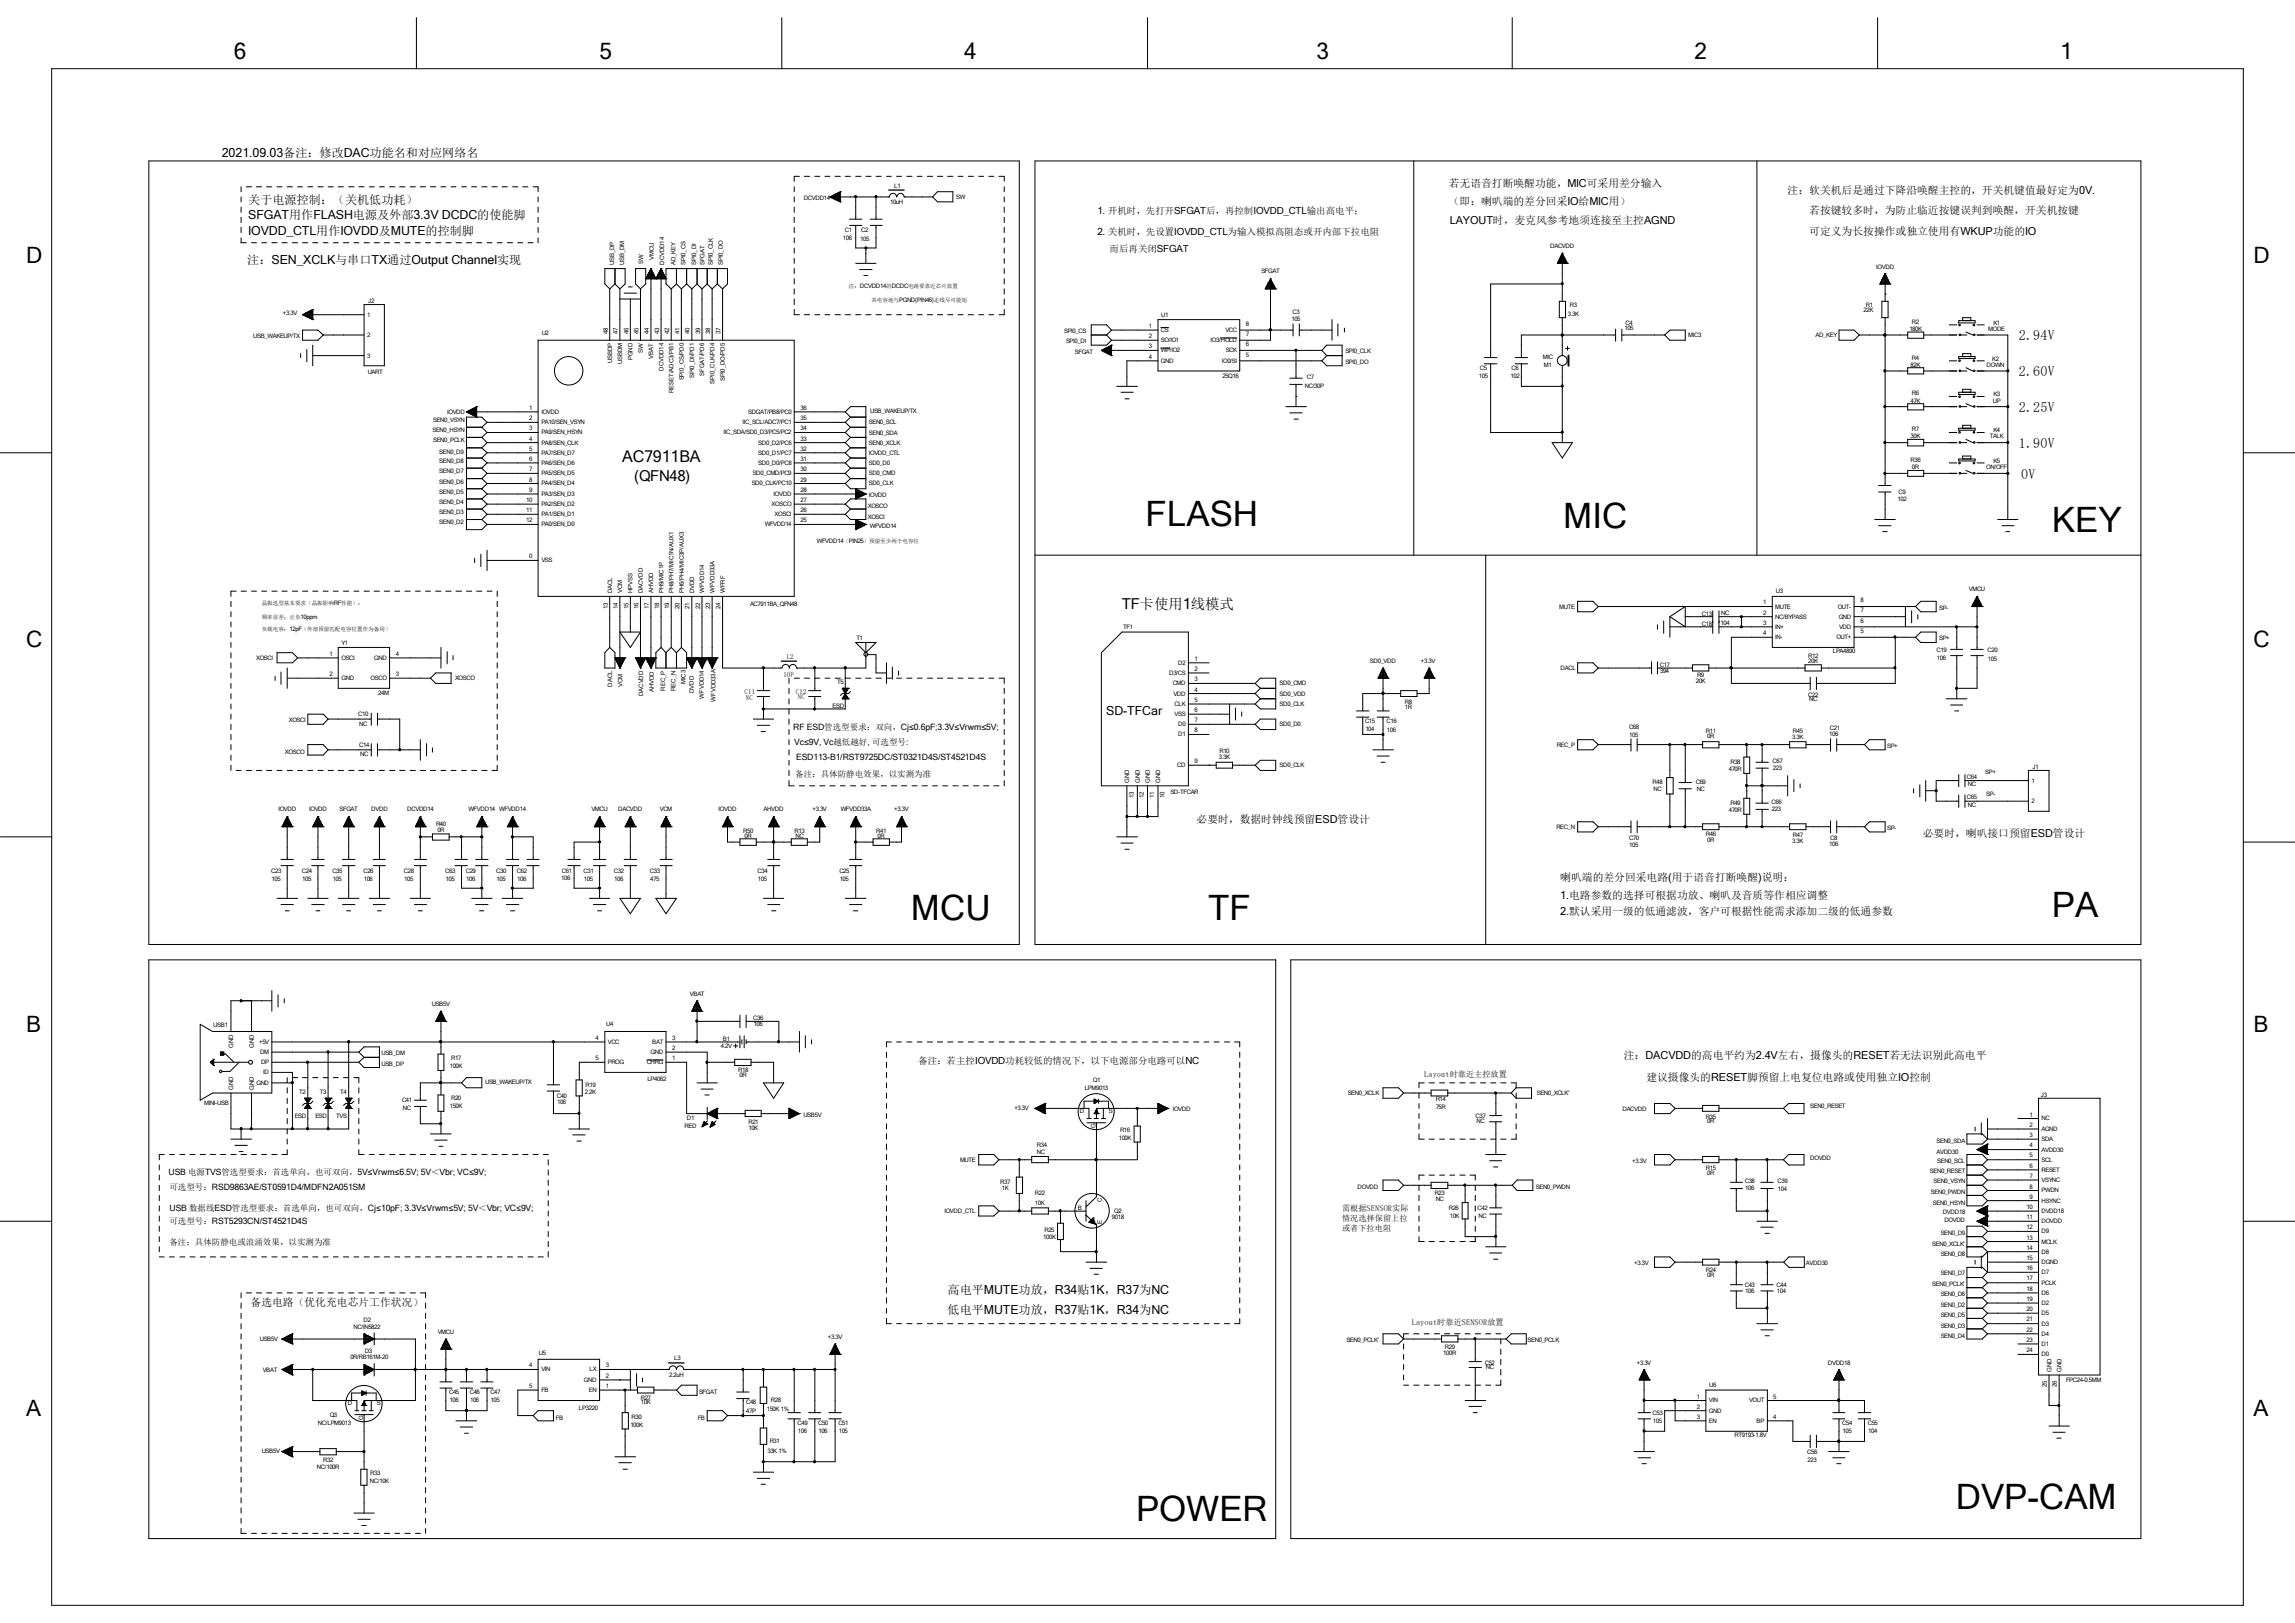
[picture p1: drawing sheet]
<svg xmlns="http://www.w3.org/2000/svg" width="297mm" height="210mm" viewBox="0 0 297 210" stroke-linecap="round" stroke-linejoin="round" font-family="sans-serif">
<defs><g id="words">
<g font-size="4.5">
<text x="148.3" y="68">FLASH</text>
<text x="202.3" y="68.3">MIC</text>
<text x="265.6" y="68.8">KEY</text>
<text x="117.9" y="119">MCU</text>
<text x="156.3" y="119">TF</text>
<text x="265.6" y="118.7">PA</text>
<text x="147" y="196.8">POWER</text>
<text x="253.1" y="195.2">DVP-CAM</text>
</g>
<g font-size="2.9">
<text x="30.3" y="7.6">6</text>
<text x="77.6" y="7.6">5</text>
<text x="124.8" y="7.6">4</text>
<text x="170.4" y="7.6">3</text>
<text x="219.3" y="7.6">2</text>
<text x="266.6" y="7.6">1</text>
<text x="3.4" y="34.1">D</text>
<text x="291.6" y="34.1">D</text>
<text x="3.4" y="83.8">C</text>
<text x="291.6" y="83.8">C</text>
<text x="3.4" y="133.5">B</text>
<text x="291.6" y="133.5">B</text>
<text x="3.4" y="183.2">A</text>
<text x="291.6" y="183.2">A</text>
</g>
<text font-size="2.1" x="80.5" y="59.8">AC7911BA</text>
<g font-size="1.9">
<text x="82.1" y="62.2">(QFN48)</text>
<text x="145.2" y="78.7">TF卡使用1线模式</text>
</g>
<g font-size="1.8">
<text x="261.3" y="44">2.94V</text>
<text x="261.3" y="48.7">2.60V</text>
<text x="261.3" y="53.3">2.25V</text>
<text x="261.3" y="58">1.90V</text>
<text x="261.6" y="61.9">0V</text>
</g>
<g font-size="1.6">
<text x="28.7" y="20.3">2021.09.03备注：修改DAC功能名和对应网络名</text>
<text x="32.1" y="28.4">SFGAT用作FLASH电源及外部3.3V DCDC的使能脚</text>
<text x="32.1" y="26.4">关于电源控制：（关机低功耗）</text>
<text x="32" y="34.2">注：SEN_XCLK与串口TX通过Output Channel实现</text>
<text x="32.1" y="30.4">IOVDD_CTL用作IOVDD及MUTE的控制脚</text>
<text x="143.2" y="92.5">SD-TFCar</text>
<text x="122.6" y="167.4">高电平MUTE功放，R34贴1K，R37为NC</text>
<text x="122.6" y="170.1">低电平MUTE功放，R37贴1K，R34为NC</text>
</g>
<g font-size="1.4">
<text x="187.5" y="24.2">若无语音打断唤醒功能，MIC可采用差分输入</text>
<text x="187.5" y="26.5">（即：喇叭端的差分回采IO给MIC用）</text>
<text x="187.6" y="29">LAYOUT时，麦克风参考地须连接至主控AGND</text>
<text x="231.4" y="25.1">注：软关机后是通过下降沿唤醒主控的，开关机键值最好定为0V.</text>
<text x="234.1" y="27.7">若按键较多时，为防止临近按键误判到唤醒，开关机按键</text>
<text x="234.1" y="30.4">可定义为长按操作或独立使用有WKUP功能的IO</text>
<text x="154.9" y="106.5">必要时，数据时钟线预留ESD管设计</text>
<text x="248.8" y="108.3">必要时，喇叭接口预留ESD管设计</text>
<text x="201.9" y="114">喇叭端的差分回采电路(用于语音打断唤醒)说明：</text>
<text x="201.9" y="116.4">1.电路参数的选择可根据功放、喇叭及音质等作相应调整</text>
<text x="201.9" y="118.4">2.默认采用一级的低通滤波，客户可根据性能需求添加二级的低通参数</text>
<text x="210.1" y="137.1">注：DACVDD的高电平约为2.4V左右，摄像头的RESET若无法识别此高电平</text>
<text x="213.1" y="139.9">建议摄像头的RESET脚预留上电复位电路或使用独立IO控制</text>
<text x="32.4" y="169">备选电路（优化充电芯片工作状况）</text>
</g>
<g font-size="1.3">
<text x="142" y="27.7">1. 开机时，先打开SFGAT后，再控制IOVDD_CTL输出高电平；</text>
<text x="142" y="30.4">2. 关机时，先设置IOVDD_CTL为输入模拟高阻态或开内部下拉电阻</text>
</g>
<g font-size="1.2">
<text x="143.6" y="32.6">而后再关闭SFGAT</text>
<text x="118.8" y="137.7">备注：若主控IOVDD功耗较低的情况下，以下电源部分电路可以NC</text>
</g>
<g font-size="1.1">
<text x="102.7" y="94.4">RF ESD管选型要求：双向，Cj≤0.6pF;3.3V≤Vrwm≤5V;</text>
<text x="102.8" y="96.4">Vc≤9V, Vc越低越好, 可选型号:</text>
<text x="102.9" y="100.5">备注：具体防静电效果，以实测为准</text>
<text x="103" y="98.4">ESD113-B1/RST9725DC/ST0321D4S/ST4521D4S</text>
<text x="184.3" y="139.3">Layout时靠近主控放置</text>
<text x="21.8" y="152.1">USB 电源TVS管选型要求：首选单向，也可双向，5V≤Vrwm≤6.5V; 5V＜Vbr; VC≤9V;</text>
<text x="21.9" y="153.9">可选型号：RSD9863AE/ST0591D4/MDFN2A051SM</text>
<text x="21.9" y="156.7">USB 数据线ESD管选型要求：首选单向，也可双向，Cj≤10pF; 3.3V≤Vrwm≤5V; 5V＜Vbr; VC≤9V;</text>
<text x="21.9" y="158.4">可选型号：RST5293CN/ST4521D4S</text>
<text x="21.9" y="161.1">备注：具体防静电或浪涌效果，以实测为准</text>
<text x="173.7" y="156.7">需根据SENSOR实际</text>
<text x="173.7" y="159.3">或者下拉电阻</text>
<text x="173.7" y="158">情况选择保留上拉</text>
<text x="182.7" y="171.4">Layout时靠近SENSOR放置</text>
</g>
<g font-size=".9">
<text x="96.4" y="89.8">C11</text>
<text x="101.4" y="87.6">10P</text>
<text x="101.8" y="85.3">L2</text>
<text x="103" y="89.8">C12</text>
<text x="96.5" y="90.6">NC</text>
<text x="103.3" y="90.5">NC</text>
</g>
<g font-size=".8">
<text x="104" y="25.9">DCVDD14</text>
<text x="115.2" y="26.4">10uH</text>
<text x="115.7" y="24.3">L1</text>
<text x="123.7" y="25.7">SW</text>
<text x="79.5" y="34.3" transform="rotate(-90 79.5 34.3)">USB_DP</text>
<text x="80.8" y="34.3" transform="rotate(-90 80.8 34.3)">USB_DM</text>
<text x="83.2" y="34.2" transform="rotate(-90 83.2 34.2)">SW</text>
<text x="84.6" y="33.6" transform="rotate(-90 84.6 33.6)">VMCU</text>
<text x="85.9" y="34.2" transform="rotate(-90 85.9 34.2)">DCVDD14</text>
<text x="87.4" y="34.3" transform="rotate(-90 87.4 34.3)">AD_KEY</text>
<text x="88.7" y="34.3" transform="rotate(-90 88.7 34.3)">SPI0_CS</text>
<text x="90.1" y="34.3" transform="rotate(-90 90.1 34.3)">SPI0_DI</text>
<text x="91.2" y="34.3" transform="rotate(-90 91.2 34.3)">SFGAT</text>
<text x="92.2" y="34.3" transform="rotate(-90 92.2 34.3)">SPI0_CLK</text>
<text x="93.6" y="34.3" transform="rotate(-90 93.6 34.3)">SPI0_DO</text>
<text x="109.1" y="31">106</text>
<text x="109.3" y="30.1">C1</text>
<text x="111.3" y="31.2">105</text>
<text x="111.5" y="30.1">C2</text>
<text x="163.2" y="35.4">SFGAT</text>
<text x="200.6" y="32.1">DACVDD</text>
<text x="242.8" y="34.8">IOVDD</text>
<text x="36.6" y="40.8">+3.3V</text>
<text x="47.5" y="41">1</text>
<text x="47.7" y="39.2">J2</text>
<text x="150.3" y="41">U1</text>
<text x="167.1" y="41.5">105</text>
<text x="167.3" y="40.6">C3</text>
<text x="202.9" y="40.9">3.3K</text>
<text x="203.2" y="39.8">R3</text>
<text x="241.2" y="40.4">22K</text>
<text x="241.5" y="39.7">R1</text>
<text x="247.4" y="41.9">R2</text>
<text x="32.8" y="43.8">USB_WAKEUP/TX</text>
<text x="47.5" y="43.6">2</text>
<text x="47.5" y="46.3">3</text>
<text x="70.1" y="43.3">U2</text>
<text x="78.7" y="43.2" transform="rotate(-90 78.7 43.2)">48</text>
<text x="79.2" y="47" transform="rotate(-90 79.2 47)">USBDP</text>
<text x="80" y="43.2" transform="rotate(-90 80 43.2)">47</text>
<text x="80.5" y="47.2" transform="rotate(-90 80.5 47.2)">USBDM</text>
<text x="81.3" y="43.2" transform="rotate(-90 81.3 43.2)">46</text>
<text x="81.9" y="46.6" transform="rotate(-90 81.9 46.6)">PGND</text>
<text x="82.6" y="43.2" transform="rotate(-90 82.6 43.2)">45</text>
<text x="83.2" y="45.7" transform="rotate(-90 83.2 45.7)">SW</text>
<text x="84" y="43.2" transform="rotate(-90 84 43.2)">44</text>
<text x="84.5" y="46.4" transform="rotate(-90 84.5 46.4)">VBAT</text>
<text x="85.3" y="43.2" transform="rotate(-90 85.3 43.2)">43</text>
<text x="85.9" y="48" transform="rotate(-90 85.9 48)">DCVDD14</text>
<text x="86.6" y="43.2" transform="rotate(-90 86.6 43.2)">42</text>
<text x="87.9" y="43.2" transform="rotate(-90 87.9 43.2)">41</text>
<text x="89.2" y="43.2" transform="rotate(-90 89.2 43.2)">40</text>
<text x="90.6" y="43.2" transform="rotate(-90 90.6 43.2)">39</text>
<text x="91.9" y="43.2" transform="rotate(-90 91.9 43.2)">38</text>
<text x="93.3" y="43.2" transform="rotate(-90 93.3 43.2)">37</text>
<text x="137.7" y="43.1">SPI0_CS</text>
<text x="138" y="44.4">SPI0_DI</text>
<text x="139.1" y="45.8">SFGAT</text>
<text x="148.7" y="42.5">1</text>
<text x="148.7" y="43.8">2</text>
<text x="148.7" y="45.1">3</text>
<text x="148.7" y="46.4">4</text>
<text x="150.2" y="43">CS</text>
<text x="150.2" y="44.3">SO/IO1</text>
<text x="150.2" y="45.6">WP/IO2</text>
<text x="150.2" y="46.9">GND</text>
<text x="156.7" y="44.3">IO3/HOLD</text>
<text x="158.1" y="46.9">IO0/SI</text>
<text x="158.6" y="43">VCC</text>
<text x="158.6" y="45.6">SCK</text>
<text x="161.2" y="46.1">5</text>
<text x="161.2" y="44.8">6</text>
<text x="161.2" y="43.5">7</text>
<text x="161.2" y="42.1">8</text>
<text x="174.1" y="45.6">SPI0_CLK</text>
<text x="174.1" y="47.1">SPI0_DO</text>
<text x="191.5" y="47.8">C5</text>
<text x="195.6" y="47.8">C6</text>
<text x="199.7" y="46.4">MIC</text>
<text x="199.8" y="47.5">M1</text>
<text x="210.2" y="42.7">105</text>
<text x="210.4" y="42">C4</text>
<text x="218.5" y="43.6">MIC3</text>
<text x="234.9" y="43.6">AD_KEY</text>
<text x="247.1" y="42.8">180K</text>
<text x="247.3" y="47.5">82K</text>
<text x="247.4" y="46.5">R4</text>
<text x="257.1" y="47.5">DOWN</text>
<text x="257.3" y="42.8">MODE</text>
<text x="257.8" y="46.7">K2</text>
<text x="258" y="42">K1</text>
<text x="47.6" y="48.4">UART</text>
<text x="57.9" y="53.6">IOVDD</text>
<text x="68.5" y="53">1</text>
<text x="70.1" y="53.6">IOVDD</text>
<text x="87.2" y="50.8" transform="rotate(-90 87.2 50.8)">RESET/ADC3/PB1</text>
<text x="88.5" y="49.2" transform="rotate(-90 88.5 49.2)">SPI0_CS/PD0</text>
<text x="89.8" y="48.9" transform="rotate(-90 89.8 48.9)">SPI0_DI/PD1</text>
<text x="91.1" y="48.6" transform="rotate(-90 91.1 48.6)">SFGAT/PD6</text>
<text x="92.5" y="49.7" transform="rotate(-90 92.5 49.7)">SPI0_CLK/PD4</text>
<text x="93.8" y="49.3" transform="rotate(-90 93.8 49.3)">SPI0_DO/PD5</text>
<text x="96.8" y="53.6">SDGAT/PB8/PC0</text>
<text x="103.6" y="53">36</text>
<text x="112.6" y="53.4">USB_WAKEUP/TX</text>
<text x="158.2" y="48.9">25Q16</text>
<text x="168.9" y="50.2">NC/30P</text>
<text x="169.1" y="49.1">C7</text>
<text x="191.4" y="48.9">105</text>
<text x="195.5" y="48.9">102</text>
<text x="247.3" y="52.1">47K</text>
<text x="247.4" y="51.1">R6</text>
<text x="257.9" y="52.1">UP</text>
<text x="258" y="51.2">K3</text>
<text x="56" y="55.9">SEN0_HSYN</text>
<text x="56" y="54.6">SEN0_VSYN</text>
<text x="56" y="57.2">SEN0_PCLK</text>
<text x="56.9" y="59.9">SEN0_D8</text>
<text x="56.9" y="58.7">SEN0_D9</text>
<text x="68.5" y="54.4">2</text>
<text x="68.5" y="55.7">3</text>
<text x="68.5" y="57">4</text>
<text x="68.5" y="58.3">5</text>
<text x="68.5" y="59.6">6</text>
<text x="70.1" y="54.9">PA10/SEN_VSYN</text>
<text x="70.1" y="56.2">PA9/SEN_HSYN</text>
<text x="70.1" y="57.5">PA8/SEN_CLK</text>
<text x="70.1" y="58.8">PA7/SEN_D7</text>
<text x="93.6" y="56.2">IIC_SDA/SD0_D3/PC5/PC2</text>
<text x="96.1" y="54.9">IIC_SCL/ADC7/PC1</text>
<text x="98.1" y="58.8">SD0_D1/PC7</text>
<text x="98.1" y="57.5">SD0_D2/PC6</text>
<text x="103.6" y="59.6">31</text>
<text x="103.6" y="58.3">32</text>
<text x="103.6" y="57">33</text>
<text x="103.6" y="55.7">34</text>
<text x="103.6" y="54.4">35</text>
<text x="112.4" y="58.9">IOVDD_CTL</text>
<text x="112.4" y="56.3">SEN0_SDA</text>
<text x="112.4" y="54.9">SEN0_SCL</text>
<text x="112.4" y="57.5">SEN0_XCLK</text>
<text x="247.3" y="56.7">30K</text>
<text x="247.3" y="59.8">R36</text>
<text x="247.4" y="55.8">R7</text>
<text x="257.5" y="56.7">TALK</text>
<text x="258" y="56">K4</text>
<text x="258" y="59.9">K5</text>
<text x="56.9" y="65.2">SEN0_D4</text>
<text x="56.9" y="63.9">SEN0_D5</text>
<text x="56.9" y="62.6">SEN0_D6</text>
<text x="56.9" y="61.3">SEN0_D7</text>
<text x="68.1" y="65">10</text>
<text x="68.5" y="61">7</text>
<text x="68.5" y="62.3">8</text>
<text x="68.5" y="63.7">9</text>
<text x="70.1" y="60.2">PA6/SEN_D6</text>
<text x="70.1" y="61.5">PA5/SEN_D5</text>
<text x="70.1" y="62.8">PA4/SEN_D4</text>
<text x="70.1" y="64.2">PA3/SEN_D3</text>
<text x="70.1" y="65.5">PA2/SEN_D2</text>
<text x="97.3" y="62.8">SD0_CLK/PC10</text>
<text x="97.4" y="61.5">SD0_CMD/PC9</text>
<text x="98.1" y="60.2">SD0_D0/PC8</text>
<text x="99.9" y="65.5">XOSCO</text>
<text x="100.1" y="64.2">IOVDD</text>
<text x="103.6" y="65">27</text>
<text x="103.6" y="63.7">28</text>
<text x="103.6" y="62.3">29</text>
<text x="103.6" y="61">30</text>
<text x="112.3" y="65.7">XOSCO</text>
<text x="112.4" y="64.3">IOVDD</text>
<text x="112.4" y="60.2">SD0_D0</text>
<text x="112.4" y="62.8">SD0_CLK</text>
<text x="112.4" y="61.5">SD0_CMD</text>
<text x="245.6" y="64.8">102</text>
<text x="245.7" y="63.9">C9</text>
<text x="247.4" y="60.7">0R</text>
<text x="257" y="60.7">ON/OFF</text>
<text x="56.9" y="67.9">SEN0_D2</text>
<text x="56.9" y="66.5">SEN0_D3</text>
<text x="68.1" y="66.3">11</text>
<text x="68.1" y="67.6">12</text>
<text x="70.1" y="66.8">PA1/SEN_D1</text>
<text x="70.1" y="68.1">PA0/SEN_D0</text>
<text x="99" y="68.1">WFVDD14</text>
<text x="100.2" y="66.8">XOSCI</text>
<text x="103.6" y="67.6">25</text>
<text x="103.6" y="66.3">26</text>
<text x="105.7" y="70.3">WFVDD14（PIN25）预留至少两个电容位</text>
<text x="112.3" y="67.1">XOSCI</text>
<text x="112.6" y="68.3">WFVDD14</text>
<text x="68.5" y="72.3">0</text>
<text x="70.1" y="72.8">VSS</text>
<text x="79.2" y="76.7" transform="rotate(-90 79.2 76.7)">DACL</text>
<text x="80.5" y="76.7" transform="rotate(-90 80.5 76.7)">VCM</text>
<text x="81.9" y="76.7" transform="rotate(-90 81.9 76.7)">HPVSS</text>
<text x="83.2" y="76.7" transform="rotate(-90 83.2 76.7)">DACVDD</text>
<text x="84.5" y="76.7" transform="rotate(-90 84.5 76.7)">AHVDD</text>
<text x="85.9" y="76.7" transform="rotate(-90 85.9 76.7)">PH9/MIC1P</text>
<text x="87.2" y="76.7" transform="rotate(-90 87.2 76.7)">PH8/PH7/MIC1N/AUX1</text>
<text x="88.5" y="76.7" transform="rotate(-90 88.5 76.7)">PH6/PH4/MIC3P/AUX3</text>
<text x="89.8" y="76.7" transform="rotate(-90 89.8 76.7)">DVDD</text>
<text x="91.1" y="76.7" transform="rotate(-90 91.1 76.7)">WFVDD14</text>
<text x="92.5" y="76.7" transform="rotate(-90 92.5 76.7)">WFVDD33A</text>
<text x="93.8" y="76.7" transform="rotate(-90 93.8 76.7)">WFRF</text>
<text x="229.8" y="76.8">U3</text>
<text x="240.8" y="77.9">8</text>
<text x="254.8" y="76.5">VMCU</text>
<text x="44.2" y="83.5">Y1</text>
<text x="78.7" y="78.8" transform="rotate(-90 78.7 78.8)">13</text>
<text x="80" y="78.8" transform="rotate(-90 80 78.8)">14</text>
<text x="81.3" y="78.8" transform="rotate(-90 81.3 78.8)">15</text>
<text x="82.6" y="78.8" transform="rotate(-90 82.6 78.8)">16</text>
<text x="84" y="78.8" transform="rotate(-90 84 78.8)">17</text>
<text x="85.3" y="78.8" transform="rotate(-90 85.3 78.8)">18</text>
<text x="86.6" y="78.8" transform="rotate(-90 86.6 78.8)">19</text>
<text x="87.9" y="78.8" transform="rotate(-90 87.9 78.8)">20</text>
<text x="89.2" y="78.8" transform="rotate(-90 89.2 78.8)">21</text>
<text x="90.6" y="78.8" transform="rotate(-90 90.6 78.8)">22</text>
<text x="91.9" y="78.8" transform="rotate(-90 91.9 78.8)">23</text>
<text x="93.3" y="78.8" transform="rotate(-90 93.3 78.8)">24</text>
<text x="97.1" y="78.4">AC7911BA_QFN48</text>
<text x="110.8" y="82.8">T1</text>
<text x="145.4" y="81.4">TF1</text>
<text x="201.8" y="78.7">MUTE</text>
<text x="220.3" y="79.7">C13</text>
<text x="220.3" y="81">C18</text>
<text x="222.7" y="80.9">104</text>
<text x="222.8" y="79.5">NC</text>
<text x="228.2" y="78.2">1</text>
<text x="228.2" y="79.5">2</text>
<text x="228.2" y="80.9">3</text>
<text x="228.2" y="82.2">4</text>
<text x="229.7" y="78.7">MUTE</text>
<text x="229.7" y="80.1">NC/BYPASS</text>
<text x="229.7" y="81.4">IN+</text>
<text x="229.7" y="82.7">IN-</text>
<text x="237.7" y="82.7">OUT+</text>
<text x="237.8" y="78.7">OUT-</text>
<text x="238" y="80.1">GND</text>
<text x="238" y="81.4">VDD</text>
<text x="240.8" y="81.9">5</text>
<text x="240.8" y="80.6">6</text>
<text x="240.8" y="79.2">7</text>
<text x="251" y="78.9">SP-</text>
<text x="251" y="82.8">SP+</text>
<text x="33.1" y="85.4">XOSCI</text>
<text x="42.6" y="84.8">1</text>
<text x="42.6" y="87.5">2</text>
<text x="44.2" y="85.4">OSCI</text>
<text x="44.2" y="88">GND</text>
<text x="48" y="88">OSCO</text>
<text x="48.4" y="85.4">GND</text>
<text x="48.9" y="89.9">24M</text>
<text x="51.2" y="87.5">3</text>
<text x="51.2" y="84.8">4</text>
<text x="58.9" y="88.1">XOSCO</text>
<text x="79.2" y="88.9" transform="rotate(-90 79.2 88.9)">DACL</text>
<text x="80.6" y="88.9" transform="rotate(-90 80.6 88.9)">VCM</text>
<text x="84.6" y="89.5" transform="rotate(-90 84.6 89.5)">AHVDD</text>
<text x="86.1" y="89.4" transform="rotate(-90 86.1 89.4)">REC_P</text>
<text x="87.4" y="89.4" transform="rotate(-90 87.4 89.4)">REC_N</text>
<text x="88.7" y="88.5" transform="rotate(-90 88.7 88.5)">MIC3</text>
<text x="89.8" y="89.7" transform="rotate(-90 89.8 89.7)">DVDD</text>
<text x="108.3" y="88.6">T5</text>
<text x="151.3" y="87.3">D3/CS</text>
<text x="151.8" y="88.7">CMD</text>
<text x="152.5" y="86">D2</text>
<text x="154.6" y="85.5">1</text>
<text x="154.6" y="86.8">2</text>
<text x="154.6" y="88.2">3</text>
<text x="154.6" y="89.5">4</text>
<text x="165.6" y="88.7">SD0_CMD</text>
<text x="177.3" y="85.8">SD0_VDD</text>
<text x="183.9" y="85.8">+3.3V</text>
<text x="202" y="86.7">DACL</text>
<text x="214.8" y="86.3">C17</text>
<text x="214.8" y="87.1">394</text>
<text x="219.5" y="88.4">20K</text>
<text x="219.6" y="87.6">R9</text>
<text x="234" y="85.1">R12</text>
<text x="234" y="85.8">20K</text>
<text x="237.2" y="84.5">LPA4890</text>
<text x="250.6" y="84.4">C19</text>
<text x="250.7" y="85.4">106</text>
<text x="257.2" y="84.4">C20</text>
<text x="257.3" y="85.5">105</text>
<text x="37.4" y="93.5">XOSCI</text>
<text x="46.4" y="92.6">C10</text>
<text x="46.5" y="94">NC</text>
<text x="83.2" y="90" transform="rotate(-90 83.2 90)">DACVDD</text>
<text x="91.1" y="90.4" transform="rotate(-90 91.1 90.4)">WFVDD14</text>
<text x="92.6" y="90.8" transform="rotate(-90 92.6 90.8)">WFVDD33A</text>
<text x="107.7" y="91.6">ESD</text>
<text x="151.8" y="90">VDD</text>
<text x="152" y="91.4">CLK</text>
<text x="152" y="92.7">VSS</text>
<text x="152.5" y="94">D0</text>
<text x="152.5" y="95.3">D1</text>
<text x="154.6" y="90.8">5</text>
<text x="154.6" y="92.1">6</text>
<text x="154.6" y="93.5">7</text>
<text x="154.6" y="94.8">8</text>
<text x="165.6" y="90">SD0_VDD</text>
<text x="165.6" y="91.4">SD0_CLK</text>
<text x="165.6" y="94">SD0_D0</text>
<text x="176.7" y="93.6">C15</text>
<text x="176.7" y="94.5">104</text>
<text x="179.5" y="93.6">C16</text>
<text x="179.5" y="94.7">106</text>
<text x="181.8" y="91.1">R8</text>
<text x="181.8" y="91.7">1R</text>
<text x="210.8" y="94.4">C68</text>
<text x="210.9" y="95.3">105</text>
<text x="220.8" y="94.9">R11</text>
<text x="220.9" y="95.5">0R</text>
<text x="231.9" y="95.7">3.3K</text>
<text x="232" y="94.9">R45</text>
<text x="234" y="90.1">C22</text>
<text x="234.1" y="90.8">NC</text>
<text x="236.7" y="95.3">106</text>
<text x="236.8" y="94.4">C21</text>
<text x="36.9" y="97.6">XOSCO</text>
<text x="46.5" y="96.6">C14</text>
<text x="46.6" y="97.8">NC</text>
<text x="146.1" y="101.3" transform="rotate(-90 146.1 101.3)">GND</text>
<text x="147.5" y="101.3" transform="rotate(-90 147.5 101.3)">GND</text>
<text x="148.8" y="101.3" transform="rotate(-90 148.8 101.3)">GND</text>
<text x="150.2" y="101.3" transform="rotate(-90 150.2 101.3)">GND</text>
<text x="152.4" y="99.3">CD</text>
<text x="154.6" y="98.8">9</text>
<text x="157.7" y="98.2">3.3K</text>
<text x="157.8" y="97.5">R10</text>
<text x="165.6" y="99.3">SD0_CLK</text>
<text x="201.5" y="96.6">REC_P</text>
<text x="213.9" y="101.4">R48</text>
<text x="219.5" y="101.4">C69</text>
<text x="223.7" y="99.8">470R</text>
<text x="223.9" y="98.9">R38</text>
<text x="229.4" y="98.7">C67</text>
<text x="229.4" y="99.7">223</text>
<text x="244.2" y="96.8">SP+</text>
<text x="254.6" y="100.8">C64</text>
<text x="254.7" y="101.8">NC</text>
<text x="256.9" y="100.2">SP+</text>
<text x="262.9" y="101.3">1</text>
<text x="263.1" y="99.6">J1</text>
<text x="36" y="105">IOVDD</text>
<text x="40" y="105">IOVDD</text>
<text x="43.9" y="105">SFGAT</text>
<text x="48" y="105">DVDD</text>
<text x="52.7" y="105">DCVDD14</text>
<text x="56.4" y="106.8">R40</text>
<text x="56.6" y="107.6">0R</text>
<text x="60.6" y="105">WFVDD14 WFVDD14</text>
<text x="76.5" y="105">VMCU</text>
<text x="80" y="105">DACVDD</text>
<text x="85.4" y="105">VCM</text>
<text x="93" y="105">IOVDD</text>
<text x="96.2" y="107.8">R50</text>
<text x="98.8" y="105">AHVDD</text>
<text x="102.8" y="107.8">R13</text>
<text x="105.2" y="105">+3.3V</text>
<text x="108.8" y="105">WFVDD33A</text>
<text x="113.4" y="107.8">R41</text>
<text x="115.7" y="105">+3.3V</text>
<text x="146.7" y="103.3" transform="rotate(-90 146.7 103.3)">13</text>
<text x="148" y="103.3" transform="rotate(-90 148 103.3)">12</text>
<text x="149.4" y="103.3" transform="rotate(-90 149.4 103.3)">11</text>
<text x="150.7" y="103.3" transform="rotate(-90 150.7 103.3)">10</text>
<text x="151.5" y="102.7">SD-TFCAR</text>
<text x="201.4" y="107.2">REC_N</text>
<text x="214" y="102.3">NC</text>
<text x="219.6" y="102.3">NC</text>
<text x="223.7" y="105.1">470R</text>
<text x="223.9" y="104.2">R49</text>
<text x="229.3" y="104.1">C66</text>
<text x="229.3" y="105">223</text>
<text x="244.2" y="107.4">SP-</text>
<text x="254.6" y="103.4">C65</text>
<text x="254.7" y="104.4">NC</text>
<text x="257" y="103">SP-</text>
<text x="262.9" y="103.9">2</text>
<text x="35.1" y="112.9">C23</text>
<text x="39.1" y="112.9">C24</text>
<text x="43" y="112.9">C35</text>
<text x="47" y="112.9">C26</text>
<text x="52.3" y="112.9">C28</text>
<text x="57.6" y="112.9">C63</text>
<text x="60.3" y="112.9">C29</text>
<text x="64.2" y="112.9">C30</text>
<text x="66.9" y="112.9">C62</text>
<text x="72.6" y="113.9">106</text>
<text x="72.7" y="112.9">C61</text>
<text x="75.5" y="112.9">C31</text>
<text x="79.5" y="112.9">C32</text>
<text x="84.1" y="112.9">C33</text>
<text x="96.4" y="108.4">0R</text>
<text x="98" y="112.9">C34</text>
<text x="103" y="108.4">NC</text>
<text x="108.6" y="112.9">C25</text>
<text x="113.6" y="108.4">0R</text>
<text x="210.8" y="108.7">C70</text>
<text x="210.9" y="109.6">105</text>
<text x="220.8" y="108.2">R46</text>
<text x="220.9" y="108.9">0R</text>
<text x="231.9" y="109.1">3.3K</text>
<text x="232" y="108.3">R47</text>
<text x="236.7" y="109.5">106</text>
<text x="236.9" y="108.7">C8</text>
<text x="35.1" y="114">105</text>
<text x="39.1" y="114">105</text>
<text x="43.1" y="114">105</text>
<text x="47.1" y="114">106</text>
<text x="52.3" y="114">105</text>
<text x="57.7" y="114">105</text>
<text x="60.3" y="114">106</text>
<text x="64.3" y="114">105</text>
<text x="66.9" y="114">106</text>
<text x="75.6" y="114">105</text>
<text x="79.5" y="114">106</text>
<text x="84.2" y="114">475</text>
<text x="98.1" y="114">105</text>
<text x="108.7" y="114">105</text>
<text x="55.9" y="130.2">USB5V</text>
<text x="89.3" y="128.9">VBAT</text>
<text x="27.6" y="132.9">USB1</text>
<text x="30.2" y="135.6" transform="rotate(-90 30.2 135.6)">GND</text>
<text x="32.9" y="135.6" transform="rotate(-90 32.9 135.6)">GND</text>
<text x="33.5" y="135.1">+5V</text>
<text x="33.7" y="136.4">DM</text>
<text x="33.8" y="137.7">DP</text>
<text x="49.4" y="137.9">USB_DP</text>
<text x="49.4" y="136.5">USB_DM</text>
<text x="58.4" y="137.2">R17</text>
<text x="77.1" y="134.5">4</text>
<text x="77.1" y="137.2">5</text>
<text x="78.4" y="132.8">U4</text>
<text x="78.7" y="135.1">VCC</text>
<text x="78.7" y="137.7">PROG</text>
<text x="83.7" y="137.7">CHRG</text>
<text x="84.2" y="136.4">GND</text>
<text x="84.4" y="135.1">BAT</text>
<text x="87" y="137.2">1</text>
<text x="87" y="135.8">2</text>
<text x="87" y="134.5">3</text>
<text x="93.3" y="135.6">4.2V</text>
<text x="93.6" y="134.7">B1</text>
<text x="97.5" y="132">C36</text>
<text x="97.5" y="132.8">106</text>
<text x="26.4" y="143">MINI-USB</text>
<text x="30.2" y="141.1" transform="rotate(-90 30.2 141.1)">GND</text>
<text x="32.9" y="141.1" transform="rotate(-90 32.9 141.1)">GND</text>
<text x="33.2" y="140.4">GND</text>
<text x="34.1" y="139">ID</text>
<text x="38.7" y="141.6">T2</text>
<text x="41.4" y="141.6">T3</text>
<text x="44" y="141.6">T4</text>
<text x="52" y="142.6">C41</text>
<text x="52.2" y="143.7">NC</text>
<text x="58.2" y="138.3">100K</text>
<text x="58.2" y="143.4">150K</text>
<text x="58.4" y="142.3">R20</text>
<text x="62.8" y="140.3">USB_WAKEUP/TX</text>
<text x="72.1" y="142.1">C40</text>
<text x="72.1" y="142.9">106</text>
<text x="75.7" y="141.6">2.2K</text>
<text x="75.8" y="140.6">R19</text>
<text x="83.8" y="139.9">LP4062</text>
<text x="95.5" y="138.8">R18</text>
<text x="95.7" y="139.4">0R</text>
<text x="131.3" y="143.7">+3.3V</text>
<text x="140.4" y="141.1">LPM9013</text>
<text x="141.4" y="140">Q1</text>
<text x="151.8" y="143.8">IOVDD</text>
<text x="174.4" y="141.7">SEN0_XCLK</text>
<text x="185.8" y="142.5">R14</text>
<text x="185.8" y="143.6">75R</text>
<text x="198.9" y="141.7">SEN0_XCLK'</text>
<text x="210" y="143.8">DACVDD</text>
<text x="234.3" y="143.4">SEN0_RESET</text>
<text x="264.1" y="141.9">J3</text>
<text x="38.1" y="144.6">ESD</text>
<text x="40.8" y="144.6">ESD</text>
<text x="43.5" y="144.6">TVS</text>
<text x="88.6" y="146">RED</text>
<text x="88.9" y="145">D1</text>
<text x="96.9" y="145.4">R21</text>
<text x="96.9" y="146.2">10K</text>
<text x="104" y="144.5">USB5V</text>
<text x="134.2" y="148.5">R34</text>
<text x="134.2" y="149.3">NC</text>
<text x="139.7" y="144.1">D</text>
<text x="141.8" y="146" transform="rotate(-90 141.8 146)">G</text>
<text x="143.5" y="144.1">S</text>
<text x="144.8" y="147.5">100K</text>
<text x="144.9" y="146.5">R16</text>
<text x="191" y="144.6">C37</text>
<text x="191.1" y="145.4">NC</text>
<text x="220.8" y="144.7">R35</text>
<text x="220.9" y="145.4">0R</text>
<text x="250.6" y="147.9">SEN0_SDA</text>
<text x="250.6" y="149.3">AVDD30</text>
<text x="262.6" y="144.5">1</text>
<text x="262.6" y="145.8">2</text>
<text x="262.6" y="147.2">3</text>
<text x="262.6" y="148.5">4</text>
<text x="262.6" y="149.8">5</text>
<text x="264.2" y="145">NC</text>
<text x="264.2" y="146.3">AGND</text>
<text x="264.2" y="147.7">SDA</text>
<text x="264.2" y="149">AVDD30</text>
<text x="124.2" y="150.3">MUTE</text>
<text x="129.5" y="153.2">R37</text>
<text x="129.7" y="154">1K</text>
<text x="133.9" y="154.7">R22</text>
<text x="133.9" y="155.9">10K</text>
<text x="142.6" y="155.5" transform="rotate(-90 142.6 155.5)">C</text>
<text x="175.7" y="153.8">DOVDD</text>
<text x="185.7" y="154.7">R23</text>
<text x="185.8" y="155.4">NC</text>
<text x="198.8" y="153.8">SEN0_PWDN</text>
<text x="211.2" y="150.5">+3.3V</text>
<text x="220.8" y="151.4">R15</text>
<text x="220.9" y="152">0R</text>
<text x="225.8" y="153.1">C38</text>
<text x="225.8" y="153.9">106</text>
<text x="230" y="153.1">C39</text>
<text x="230.1" y="154.1">104</text>
<text x="234.3" y="150.1">DOVDD</text>
<text x="249.8" y="151.8">SEN0_RESET</text>
<text x="249.9" y="154.6">SEN0_PWDN</text>
<text x="250.1" y="155.9">SEN0_HSYN</text>
<text x="250.2" y="153.1">SEN0_VSYN</text>
<text x="250.7" y="150.5">SEN0_SCL</text>
<text x="262.6" y="151.1">6</text>
<text x="262.6" y="152.4">7</text>
<text x="262.6" y="153.8">8</text>
<text x="262.6" y="155.1">9</text>
<text x="264.2" y="150.3">SCL</text>
<text x="264.2" y="151.6">RESET</text>
<text x="264.2" y="153">VSYNC</text>
<text x="264.2" y="154.3">PWDN</text>
<text x="264.2" y="155.6">HSYNC</text>
<text x="122.2" y="157">IOVDD_CTL</text>
<text x="135" y="160.3">100K</text>
<text x="135.2" y="159.5">R25</text>
<text x="139.5" y="156.5">B</text>
<text x="142.6" y="158.4" transform="rotate(-90 142.6 158.4)">E</text>
<text x="143.9" y="157.7">9018</text>
<text x="144.2" y="157">Q2</text>
<text x="187.5" y="156.5">R26</text>
<text x="187.6" y="157.6">10K</text>
<text x="191.2" y="156.5">C42</text>
<text x="191.3" y="157.6">NC</text>
<text x="250.1" y="161.2">SEN0_XCLK'</text>
<text x="251.2" y="159.8">SEN0_D9</text>
<text x="251.4" y="157.1">DVDD18</text>
<text x="251.6" y="158.1">DOVDD</text>
<text x="262.3" y="156.4">10</text>
<text x="262.3" y="157.7">11</text>
<text x="262.3" y="159.1">12</text>
<text x="262.3" y="160.4">13</text>
<text x="262.3" y="161.7">14</text>
<text x="264.2" y="157">DVDD18</text>
<text x="264.2" y="158.3">DOVDD</text>
<text x="264.2" y="159.6">D9</text>
<text x="264.2" y="160.9">MCLK</text>
<text x="211.5" y="163.7">+3.3V</text>
<text x="220.8" y="164.6">R24</text>
<text x="220.9" y="165.3">0R</text>
<text x="225.8" y="166.5">C43</text>
<text x="225.8" y="167.3">106</text>
<text x="229.9" y="166.5">C44</text>
<text x="230" y="167.3">104</text>
<text x="233.7" y="163.7">AVDD30</text>
<text x="250.1" y="166.4">SEN0_PCLK'</text>
<text x="251.2" y="162.5">SEN0_D8</text>
<text x="251.2" y="165">SEN0_D7</text>
<text x="251.2" y="167.7">SEN0_D6</text>
<text x="262.3" y="163.1">15</text>
<text x="262.3" y="164.4">16</text>
<text x="262.3" y="165.7">17</text>
<text x="262.3" y="167">18</text>
<text x="264.2" y="162.2">D8</text>
<text x="264.2" y="163.6">DGND</text>
<text x="264.2" y="164.9">D7</text>
<text x="264.2" y="166.2">PCLK</text>
<text x="264.2" y="167.6">D6</text>
<text x="33.6" y="173.5">USB5V</text>
<text x="45.8" y="171.9">NC/IN5822</text>
<text x="47" y="171.1">D2</text>
<text x="56.6" y="172.6">VMCU</text>
<text x="107.1" y="173.3">+3.3V</text>
<text x="174.2" y="173.7">SEN0_PCLK'</text>
<text x="197.7" y="173.7">SEN0_PCLK</text>
<text x="251.2" y="169.2">SEN0_D2</text>
<text x="251.2" y="170.5">SEN0_D5</text>
<text x="251.2" y="171.8">SEN0_D3</text>
<text x="251.2" y="173.1">SEN0_D4</text>
<text x="262.3" y="168.4">19</text>
<text x="262.3" y="169.7">20</text>
<text x="262.3" y="171">21</text>
<text x="262.3" y="172.3">22</text>
<text x="262.3" y="173.7">23</text>
<text x="264.2" y="168.9">D2</text>
<text x="264.2" y="170.2">D5</text>
<text x="264.2" y="171.5">D3</text>
<text x="264.2" y="172.8">D4</text>
<text x="34" y="177.5">VBAT</text>
<text x="45.3" y="175.9">0R/RB161M-20</text>
<text x="47.2" y="175.1">D3</text>
<text x="68.5" y="177">4</text>
<text x="68.5" y="179.6">5</text>
<text x="69.7" y="175.4">U5</text>
<text x="70.1" y="177.5">VIN</text>
<text x="75.6" y="178.8">GND</text>
<text x="76.3" y="177.5">LX</text>
<text x="78.4" y="179.6">1</text>
<text x="78.4" y="178.3">2</text>
<text x="78.4" y="177">3</text>
<text x="86.6" y="178.1">2.2uH</text>
<text x="87.2" y="176">L3</text>
<text x="186.8" y="175.4">100R</text>
<text x="187" y="174.5">R29</text>
<text x="192.2" y="176.6">C52</text>
<text x="192.3" y="177.2">NC</text>
<text x="211.8" y="176.6">+3.3V</text>
<text x="221.2" y="179.5">U6</text>
<text x="236.6" y="176.6">DVDD18</text>
<text x="262.3" y="175">24</text>
<text x="264.2" y="174.2">D1</text>
<text x="264.2" y="175.5">D0</text>
<text x="264.9" y="179.5" transform="rotate(-90 264.9 179.5)">25</text>
<text x="265.5" y="177.5" transform="rotate(-90 265.5 177.5)">GND</text>
<text x="266.2" y="179.5" transform="rotate(-90 266.2 179.5)">26</text>
<text x="266.8" y="177.5" transform="rotate(-90 266.8 177.5)">GND</text>
<text x="267.4" y="178.8">FPC24-0.5MM</text>
<text x="41.1" y="184.4">NC/LPM9013</text>
<text x="42.7" y="183.3">Q3</text>
<text x="45" y="181.9">D</text>
<text x="47" y="183.7" transform="rotate(-90 47 183.7)">G</text>
<text x="48.8" y="181.9">S</text>
<text x="58.1" y="180.4">C45</text>
<text x="58.2" y="181.5">106</text>
<text x="60.8" y="180.4">C46</text>
<text x="60.8" y="181.5">106</text>
<text x="63.5" y="180.4">C47</text>
<text x="63.5" y="181.5">105</text>
<text x="70.1" y="180.1">FB</text>
<text x="71.9" y="183.7">FB</text>
<text x="74.9" y="182.4">LP3220</text>
<text x="76.2" y="180.1">EN</text>
<text x="81.6" y="184.7">100K</text>
<text x="81.7" y="183.6">R30</text>
<text x="82.9" y="181.1">R27</text>
<text x="82.9" y="181.7">10K</text>
<text x="90.3" y="183.7">FB</text>
<text x="90.5" y="180.4">SFGAT</text>
<text x="96.6" y="181.7">C48</text>
<text x="96.6" y="182.8">47P</text>
<text x="99.2" y="182.5">150K 1%</text>
<text x="99.8" y="181.5">R28</text>
<text x="103.2" y="184.4">C49</text>
<text x="103.3" y="185.5">106</text>
<text x="105.9" y="184.4">C50</text>
<text x="105.9" y="185.5">106</text>
<text x="108.5" y="184.4">C51</text>
<text x="108.5" y="185.5">105</text>
<text x="213.9" y="183">C53</text>
<text x="213.9" y="184.1">105</text>
<text x="219.6" y="181">1</text>
<text x="219.6" y="182.3">2</text>
<text x="219.6" y="183.6">3</text>
<text x="221.1" y="181.5">VIN</text>
<text x="221.1" y="182.8">GND</text>
<text x="221.1" y="184.1">EN</text>
<text x="224.5" y="186">RT9193-1.8V</text>
<text x="226.4" y="181.5">VOUT</text>
<text x="227.3" y="184.1">BP</text>
<text x="229.5" y="183.6">4</text>
<text x="229.5" y="181">5</text>
<text x="238.4" y="184.4">C54</text>
<text x="238.5" y="185.5">105</text>
<text x="241.7" y="184.4">C55</text>
<text x="241.8" y="185.5">104</text>
<text x="33.9" y="188">USB5V</text>
<text x="41" y="190.1">NC/100R</text>
<text x="41.8" y="189.1">R32</text>
<text x="47.9" y="191.9">NC/10K</text>
<text x="47.9" y="190.9">R33</text>
<text x="99.3" y="188">33K 1%</text>
<text x="99.6" y="186.7">R31</text>
<text x="233.9" y="188.1">C56</text>
<text x="233.9" y="189.1">223</text>
</g>
<g font-size=".7">
<text x="109.9" y="37.3">注：DCVDD14的DCDC电路要靠近芯片放置</text>
<text x="112.8" y="39.1">其电容地与PGND(PIN46)走线尽可能短</text>
<text x="33.9" y="80.1">频率误差：正负10ppm</text>
<text x="33.9" y="81.6">负载电容：12pF（外部预留匹配电容位置作为备用）</text>
<text x="33.9" y="78.3">晶振选型基本要求（晶振影响RF性能）：</text>
</g>
</g></defs>
<g fill="none" stroke="#000" stroke-width=".13">
<path d="M6.7 8.9h283.6v198.8h-283.6zM53.9 2.3v6.6M101.2 2.3v6.6M148.5 2.3v6.6M195.7 2.3v6.6M243 2.3v6.6M19.3 20.8h112.6v101.4h-112.6zM31.2 24.2v.6M31.2 25.5v.6M31.2 26.8v.7M31.2 28.1v.7M31.2 29.4v.7"/>
<path d="M31.2 30.8v.6h.7M31.9 24.2h.7M32.6 31.4h.6M33.2 24.2h.7M33.9 31.4h.6M34.5 24.2h.7M35.2 31.4h.7M35.9 24.2h.6M36.5 31.4h.7M37.2 24.2h.6M37.8 31.4h.7M38.5 24.2h.7"/>
<path d="M39.2 31.4h.6M39.8 24.2h.7M40.5 31.4h.6M41.1 24.2h.7M41.8 31.4h.7M42.5 24.2h.6M43.1 31.4h.7M43.8 24.2h.6M44.4 31.4h.7M45.1 24.2h.7M45.8 31.4h.6M46.4 24.2h.7"/>
<path d="M47.1 31.4h.7M47.1 39.4h2.6v7.9h-2.6zM47.8 24.2h.6M48.4 31.4h.7M49.1 24.2h.6M49.7 31.4h.7M50.4 24.2h.7M51.1 31.4h.6M51.7 24.2h.7M52.4 31.4h.7M53.1 24.2h.7M53.8 31.4h.6"/>
<path d="M54.4 24.2h.7M55.1 31.4h.6M55.7 24.2h.7M56.4 31.4h.7M57.1 24.2h.6M57.7 31.4h.7M58.4 24.2h.6M59 31.4h.7M59.7 24.2h.7M60.4 31.4h.6M61 24.2h.7M61.7 31.4h.7"/>
<path d="M62.4 24.2h.6M63 31.4h.7M63.7 24.2h.6M64.3 31.4h.7M65 24.2h.7M65.7 31.4h.6M66.3 24.2h.7M67 31.4h.6M67.6 24.2h.7M68.3 31.4h.7M69 24.2h.6v.6M69.6 25.5v.6"/>
<path d="M69.6 26.8v.7M69.6 28.1v.7M69.6 29.4v.7M69.6 30.8v.6M78.9 37.4l-.6-.7v-1.9h2.6v1.9l-.7 .7M78.9 37.4v6.6M79.6 34.8v1.9M79.6 36.7l.6 .7M79.6 36.7l-.7 .7M80.2 37.4v6.6M80.2 38.7h2.7M80.8 37.9h1.6"/>
<path d="M81.3 37.1h.5M81.6 38.7v5.3M82.3 34.8h1.3v1.9l-.7 .7-.6-.7zM82.9 37.4v6.6M83.6 36.1h.1M83.6 36.1h2.6M83.7 35.9h1.1M83.7 36.1v-.3h1.1v.3M83.8 35.6h.9M83.8 36.1v-.6h.8v.6M83.9 35.4h.6M83.9 36.1v-.8h.6v.8"/>
<path d="M84 35.1h.4M84.2 34.9h.1M84.2 34.8h.1M84.2 34.8v9.2M84.2 34.8l.7 1.3M84.2 34.8l-.6 1.3M84.4 35h-.3v1.1M84.4 35v1.1M84.9 36.1h.1M85 35.9h1.1M85 36.1v-.3h1.1v.3M85.1 35.6h.9"/>
<path d="M85.1 36.1v-.6h.8v.6M85.3 35.4h.6M85.3 36.1v-.8h.5v.8M85.4 35.1h.3M85.5 34.9h.1M85.6 34.8h.1M85.6 34.8v9.2M85.6 34.8l.6 1.3M85.6 34.8l-.7 1.3M85.7 35v1.1M85.7 35h-.3v1.1M86.2 36.1h.1"/>
<path d="M86.9 37.4l-.7-.7v-1.9h7.9v1.9l-.6 .7M86.9 37.4v6.6M87.5 34.8v1.9M87.5 36.7l-.6 .7M87.5 36.7l.7 .7M88.2 37.4v6.6M88.9 34.8v1.9M88.9 36.7l.6 .7M88.9 36.7l-.7 .7M89.5 37.4v6.6M90.2 34.8v1.9M90.2 36.7l-.7 .7"/>
<path d="M90.2 36.7l.6 .7M90.8 37.4v6.6M91.5 34.8v1.9M91.5 36.7l.7 .7M91.5 36.7l-.7 .7M92.2 37.4v6.6M92.8 34.8v1.9M92.8 36.7l-.6 .7M92.8 36.7l.7 .7M93.5 37.4v6.6M102.8 24.2v.6M102.8 25.5v.6"/>
<path d="M102.8 26.8v.7M102.8 28.1v.7M102.8 29.4v.7M102.8 30.8v.6M102.8 32.1v.7M102.8 33.4v.7M102.8 34.8v.6M102.8 36.1v.6M102.8 37.4v.7M102.8 38.7v.7M103.5 22.8h-.7v.7M104.1 22.8h.7"/>
<path d="M105.5 22.8h.6M106.8 22.8h.6M107.4 25.5h.1M107.4 25.5l1.4 .6M107.5 25.4v.2M107.6 25.6h1.2M107.8 25.2v.5M107.9 25.7h.9M108.1 22.8h.7M108.1 25.1v.7M108.2 25.9h.6M108.4 25v1"/>
<path d="M108.5 26h.3M108.6 24.8v1.3M108.8 26.1h.1M108.8 24.8h.1M108.8 25.3h-1.1v.3M108.8 25.2h-.9v.5M108.8 25.1h-.6v.8M108.8 24.9h-.3v1.1M108.8 24.8v1.3M108.8 24.8l-1.4 .7M109.4 22.8h.7M109.9 28.4h1.6"/>
<path d="M109.9 29.2h1.6M110.7 22.8h.7M110.7 25.5v2.9M110.7 29.2v2.9h2.7v-2.9M110.7 34.1h2.7M111.3 34.9h1.6M111.8 35.6h.5M112.1 22.8h.6M112.1 32.1v2M112.6 28.4h1.6M112.6 29.2h1.6M113.4 22.8h.6"/>
<path d="M113.4 25.5v2.9M114.7 22.8h.7M116 25.5a.47 .47 0 0 0-.4-.5 .47 .47 0 0 0-.5 .5h-7.7M116 22.8h.7M116.1 25.5a.47 .47 0 0 1 .4-.5 .47 .47 0 0 1 .5 .5h3.7M117.3 22.8h.7M118.7 22.8h.6M120 22.8h.7M121.3 22.8h.7M121.3 24.8h2v1.3h-2l-.6-.6zM122.6 22.8h.7M124 22.8h.6"/>
<path d="M125.3 22.8h.7M126.7 22.8h.6M128 22.8h.6M129.3 22.8h.7v.7M130 24.2v.6M130 25.5v.6M130 26.8v.7M130 28.1v.7M130 29.4v.7M130 30.8v.6M130 32.1v.7M130 33.4v.7"/>
<path d="M130 34.8v.6M130 36.1v.6M130 37.4v.7M130 38.7v.7M133.9 20.8h143.2v101.4h-143.2zM163.7 37.4h.1M163.7 37.4h1.4M163.8 37.3h1.2M163.9 37.4v-.3h1.1v.3M164 37h.9M164 36.9h.8v.5M164 36.8v.6"/>
<path d="M164.1 36.7h.6M164.1 36.6h.6v.8M164.1 36.5v.9M164.3 36.5h.3M164.3 36.4h.2v1M164.3 36.3v1.1M164.4 36.2h.1M164.4 36.1h.1M164.4 36.1v7.9h-4M164.4 36.1l-.7 1.3M164.4 36.1l.7 1.3M165.1 37.4h.1"/>
<path d="M183 20.8v51M201.5 34.1h.1M201.5 34.1h1.4M201.6 34h1.2M201.7 33.8h1v.3M201.7 33.8v.3M201.7 33.7h.9M201.8 39h.8v2.1h-.8zM201.8 33.5v.6M201.8 33.6h.8v.5M201.9 33.4h.6M201.9 33.3h.5v.8"/>
<path d="M201.9 33.2v.9M202 33.1h.4M202.1 33h.2v1.1M202.1 33v1.1M202.1 32.9h.1M202.2 32.8h.1M202.2 32.8v6.2M202.2 36.7h-9.3v9.6M202.2 32.8l-.7 1.3M202.2 32.8l.7 1.3M202.9 34.1h.1M227.4 20.8v51"/>
<path d="M243.3 36.7h.1M243.3 36.7h1.3M243.4 36.6h1.1M243.4 36.5h1.1v.2M243.4 36.4v.3M243.5 36.4h.9M243.5 39h.8v2.1h-.8zM243.5 36.2v.5M243.5 36.2h.8v.5M243.6 36.1h.7M243.7 35.9h.5v.8M243.7 35.9v.8"/>
<path d="M243.8 35.8h.3M243.8 35.6h.3v1.1M243.8 35.6v1.1M243.9 35.5h.1M244 35.4h.1M244 38.1h.1M244 35.4v3.6M244 35.4l-.7 1.3M244 35.4l.6 1.3M244.6 36.7h.1M0 58.6h6.7M38.9 45.8v.5"/>
<path d="M39.2 40.7h.1M39.2 40.7h7.9M39.2 42.7h1.9l.7 .6-.7 .7h-1.9zM39.2 40.7l1.3 .7M39.3 40.6v.2M39.4 40.9h1.1M39.5 40.5v.4M39.7 41h.8M39.7 45.2v1.6M39.8 40.3v.8M39.9 41.1h.6M40.1 40.2v1"/>
<path d="M40.2 41.2h.3M40.3 40.1v1.2M40.5 41.4h.1M40.5 40h.1M40.5 46h6.6M40.5 40.4h-.8v.6M40.5 40.3h-.5v.8M40.5 40v1.4M40.5 44.7v2.6M40.5 40l-1.3 .7M40.5 40.6h-1.1v.3M40.5 40.2h-.3v1"/>
<path d="M41.8 43.3h5.3M60.4 53.3h.1M60.4 53.3h9.2M60.4 55.3h2M60.4 56.6h2M60.4 58h2M60.4 53.3l1.3 .7M60.4 59.3h2M60.5 53.2v.2M60.6 53.4h1.1M60.7 53.1v.4M60.8 53.6h.9"/>
<path d="M61 53v.6M61.1 53.7h.6M61.3 52.8v1M61.4 53.8h.3M61.6 52.7v1.2M61.7 54h.1M61.7 52.6h.1M61.7 53h-.8v.6M61.7 52.6v1.4M61.7 52.6l-1.3 .7M61.7 53.2h-1.1v.2M61.7 52.9h-.5v.8"/>
<path d="M61.7 52.8h-.3v1M62.4 55.3l.6 .7M62.4 56.6l.6 .7M62.4 59.3l.6 .6M62.4 58l.6 .6M63 58.6h6.6M63 54.7l-.6-.7h-2v14.5h2l.6-.6M63 57.3h6.6M63 56h6.6M63 59.9h6.6M63 54.7h6.6M63 54.7l-.6 .6"/>
<path d="M63 56l-.6 .6M63 57.3l-.6 .7M63 59.9l-.6 .7M63 58.6l-.6 .7M69.6 44h33.2v33.2h-33.2zM102.8 58.6h6.6M102.8 40v.7h.7M102.8 57.3h6.6M102.8 56h6.6M102.8 59.9h6.6M102.8 53.3h6.6M102.8 54.7h6.6"/>
<path d="M104.1 40.7h.7M105.5 40.7h.6M106.8 40.7h.6M108.1 40.7h.7M109.4 40.7h.7M109.4 53.3l.7-.7h2v10.6h-2l-.7-.6M109.4 59.9l.7 .7M109.4 58.6l.7 .7M109.4 56l.7 .6M109.4 54.7l.7 .6M109.4 57.3l.7 .7M109.4 53.3l.7 .7"/>
<path d="M110.1 55.3h2M110.1 54h2M110.1 56.6h2M110.1 58h2M110.1 59.3l-.7 .6M110.1 59.3h2M110.1 58l-.7 .6M110.1 55.3l-.7 .7M110.1 54l-.7 .7M110.1 56.6l-.7 .7M110.7 40.7h.7M112.1 40.7h.6"/>
<path d="M113.4 40.7h.6M114.7 40.7h.7M116 40.7h.7M117.3 40.7h.7M118.7 40.7h.6M120 40.7h.7M121.3 40.7h.7M122.6 40.7h.7M124 40.7h.6M125.3 40.7h.7M126.7 40.7h.6M128 40.7h.6"/>
<path d="M130 40v.7h-.7M141.2 43.3h2M142.5 45.3h.1M142.5 45.3h7.4M142.5 45.3l1.3 .7M142.7 45.3v.1M142.7 45.5h1.1M143 45.1v.5M143 45.6h.8M143.2 43.3l.6 .7M143.2 45v.7M143.3 45.8h.5"/>
<path d="M143.5 44.9v.9M143.7 44.7v1.2M143.8 46h.1M143.8 44.7h.1M143.8 42.7h6.1M143.8 44h6.1M143.8 45.1h-.7v.5M143.8 42.7l-.6-.7h-2v2.7h2l.6-.7M143.8 45.2h-1v.3M143.8 42.7l-.6 .6M143.8 44.7v1.3M143.8 44.7l-1.3 .6"/>
<path d="M143.8 44.8h-.2v1.1h.2M143.8 45h-.5v.8M144.5 50h2.7M145.1 50.8h1.5M145.6 51.6h.5M149.9 41.4h10.5v6.6h-10.5zM149.9 46.7h-4.1v3.3M150.2 42.4h1M150.2 45h1.2M158 43.7h2.1M160.4 42.7h6.9M160.4 45.3h10.7"/>
<path d="M160.4 46.7h10.7M164.4 42.7h.1M166.4 52.6h2.7M166.9 48.9h1.6M166.9 49.7h1.6M166.9 53.4h1.6M167.3 41.9v1.6M167.5 54.2h.5M167.7 51.3h.1M167.7 45.3v3.6M167.7 49.7v2.9M168.1 42.7h4.3"/>
<path d="M168.1 41.9v1.6M171.1 45.3l.6-.6h2v2.6h-2l-.6-.6M171.1 45.3l.6 .7M171.7 46h2M171.7 46l-.6 .7M172.4 41.4v2.6M173.1 41.9v1.6M174 42.5v.5M192.1 46.3h1.6M192.1 47.1h1.6M192.9 47.1v8.9h9.3M196.1 46.3h1.6"/>
<path d="M196.1 47.1h1.6M196.9 47.1v2.9h5.3M200.9 57.3h2.6l-1.3 2zM202.2 43.3h.1M202.2 41.1v4.9M202.2 47.3v10M202.6 45.1h.5M202.9 44.8v.5M209.1 43.3h-12.2v3M209.1 42.6v1.6M209.9 42.6v1.6M209.9 43.3h5.5"/>
<path d="M215.4 43.3l.7-.6h2v1.3h-2zM238 42.7h1.9l.7 .6-.7 .7h-1.9zM240.6 43.3h6.3M244 43.3h.1M244 48h2.9M244 41.1v21.7M244 52.6h2.9M244 57.3h2.9M246.9 43h2.1v.8h-2.1zM246.9 47.6h2.1v.8h-2.1zM246.9 52.2h2.1v.8h-2.1zM246.9 56.9h2.1v.8h-2.1z"/>
<path d="M249 48h4.2M249 43.3h4.2M249 52.6h4.2M249 57.3h4.2M252.3 46.7h.9M252.3 42h.9M252.3 51.3h.9M252.3 56h.9M252.3 59.9h.9M253.5 41.5h2.1v.3h-2.1zM253.5 46.1h2.1v.3h-2.1zM253.5 50.8h2.1v.3h-2.1z"/>
<path d="M253.5 55.4h2.1v.3h-2.1zM253.5 59.4h2.1v.2h-2.1zM253.7 48h.9M253.7 43.3h.9M253.7 52.6h.9M253.7 57.3h.9M254 41.5v-.4h1.1v.4M254 46.1v-.3h1.1v.3M254 50.8v-.4h1.1v.4M254 55.4v-.4h1.1v.4M254 59.4v-.4h1.1v.4M254.4 43l.9 .3"/>
<path d="M254.4 47.6l.9 .4M254.4 52.2l.9 .4M254.4 56.9l.9 .4M255.9 48h3.9M255.9 46.7h.9M255.9 43.3h3.9v23.9M255.9 42h.9M255.9 52.6h3.9M255.9 51.3h.9M255.9 57.3h3.9M255.9 56h.9M255.9 59.9h.9"/>
<path d="M290.3 58.6h6.7M29.9 77.8v.7M29.9 79.2v.6M30.6 76.5h-.7v.7M31.2 76.5h.7M32.6 76.5h.6M33.9 76.5h.6M35.2 76.5h.7M36.5 76.5h.7M37.8 76.5h.7M39.2 76.5h.6M40.5 76.5h.6"/>
<path d="M41.8 76.5h.7M43.1 76.5h.7M44.4 76.5h.7M45.8 76.5h.6M47.1 76.5h.7M48.4 76.5h.7M49.7 76.5h.7M51.1 76.5h.6M52.4 76.5h.7M53.8 76.5h.6M55.1 76.5h.6M56.4 76.5h.7"/>
<path d="M57.7 76.5h.7M59 76.5h.7M60.4 76.5h.6M60.4 65.9h2M60.4 67.2h2M60.4 64.6h2M60.4 60.6h2M60.4 61.9h2M60.4 63.2h2M61.4 72.3v.5M61.7 76.5h.7M62.2 71.7v1.6"/>
<path d="M62.4 67.2l.6 .7M62.4 65.9l.6 .6M62.4 64.6l.6 .6M62.4 63.2l.6 .7M62.4 61.9l.6 .7M62.4 60.6l.6 .7M63 76.5h.7M63 71.2v2.6M63 61.3h6.6M63 62.6h6.6M63 63.9h6.6M63 65.2h6.6"/>
<path d="M63 66.5h6.6M63 67.9h6.6M63 72.5h6.6M63 66.5l-.6 .7M63 65.2l-.6 .7M63 63.9l-.6 .7M63 62.6l-.6 .6M63 61.3l-.6 .6M64.3 76.5v.7M64.3 77.8v.7M64.3 79.2v.6M78.9 77.2v6.6"/>
<path d="M80.2 77.2v9.2M81.6 77.2v4.6M82.9 77.2v9.2M84.2 77.2v9.2M85.6 77.2v6.6M86.9 77.2v6.6M88.2 77.2v6.6M89.5 77.2v9.2M90.8 77.2v9.2M92.2 77.2v9.2M93.5 77.2v9.2h7.7M102.8 61.3h6.6"/>
<path d="M102.8 62.6h6.6M102.8 63.9h9.3M102.8 65.2h6.6M102.8 66.5h6.6M102.8 67.9h9.3M109.4 65.2l.7-.6h2v2.6h-2l-.7-.7M109.4 65.2l.7 .7M109.4 61.3l.7 .6M110.1 65.9l-.7 .6M110.1 65.9h2M110.1 60.6h2M110.1 61.9l-.7 .7"/>
<path d="M110.1 61.9h2M110.1 60.6l-.7 .7M110.7 68.5h.1M110.7 67.2h.1M110.7 64.6h.1M110.7 63.2h.1M110.7 63.2v1.4M110.7 67.2v1.3M110.7 63.7h.8v.5M110.7 63.4h.3v1M110.7 67.4h.3v1M110.7 63.5h.6v.8"/>
<path d="M110.7 67.5h.6v.8M110.7 67.2l1.4 .7M110.7 68.4h.3M110.7 68.3h.6M110.7 68.2h.9M110.7 68h1.1M110.7 67.7h1.1v.3M110.7 67.6h.8v.6M110.7 63.8h1.1v.3M110.7 63.2l1.4 .7M110.7 64.4h.3M110.7 64.3h.6"/>
<path d="M110.7 64.2h.9M110.7 64.1h1.1M110.9 63.3v1.2M110.9 67.3v1.2M111.1 63.5v.8M111.1 67.4v.9M111.4 63.6v.6M111.4 67.6v.6M111.7 63.7v.4M111.7 67.7v.4M111.9 63.8v.2M111.9 67.8v.1"/>
<path d="M112.1 67.9h.1M112.1 63.9h.1M112.1 67.9l-1.4 .6M112.1 63.9l-1.4 .7M133.9 71.8h143.2M192.3 71.8v50.4M204.2 77.8h2l.6 .7-.6 .7h-2zM206.8 78.5h22.6M216.1 79.8l2-1.3v2.6zM216.1 79.8v2.7M218.1 79.8h3.6M221.7 79v3"/>
<path d="M222.5 79v3M222.5 79.8h6.9M225.4 79.8v1.3M229.4 77.2h10.5v6.6h-10.5zM239.9 78.5h8M239.9 79.8h6.7M242.6 67.2h2.7M243.1 63.7h1.6M243.1 62.8h1.6M243.1 68h1.6M243.7 68.8h.5M244 61.3h.1"/>
<path d="M244 63.7v3.5M244 61.3h2.9M246.6 78.5v2.6M246.9 60.9h2.1v.7h-2.1zM247.4 79v1.6M248.2 79.5v.6M248.6 77.8h2v1.4h-2l-.7-.7zM249 61.3h4.2M253.7 61.3h.9M254.4 60.9l.9 .4M255.2 78.5h.1M255.2 78.5h1.3"/>
<path d="M255.3 78.4h1.2M255.3 78.5v-.3h1.1v.3M255.4 78.1h.9M255.5 78.5v-.6h.8v.6M255.6 77.8h.6M255.6 77.6v.9M255.6 77.7h.6v.8M255.7 77.6h.4M255.7 77.4h.3v1.1M255.7 77.4v1.1M255.8 77.3h.1M255.9 77.2h.1"/>
<path d="M255.9 77.2v6.8M255.9 61.3h3.9M255.9 77.2l-.7 1.3M255.9 77.2l.6 1.3M256.5 78.5h.1M258.5 67.2h2.7M259.1 68h1.5M259.6 68.8h.5M29.9 80.5v.6M29.9 81.8v.7M29.9 83.1v.7M29.9 84.5v.6"/>
<path d="M29.9 85.8v.6M29.9 87.1v.7M29.9 88.4v.7M29.9 89.7v.7M29.9 91.1v.6M29.9 92.4v.6M29.9 93.7v.7M29.9 95v.7M29.9 96.4v.6M29.9 97.7v.7M29.9 99v.7M30.6 99.7h.6"/>
<path d="M31.9 99.7h.7M33.2 99.7h.7M34.5 99.7h.7M35.6 87.5v.6M35.9 99.7h.6M35.9 84.5h1.9l.7 .6-.7 .7h-1.9zM36.4 87v1.6M37.2 99.7h.6M37.2 87.8h6.6M37.2 86.4v2.7M38.5 99.7h.7M38.5 85.1h5.3"/>
<path d="M39.8 99.7h.7M39.8 92.4h2l.7 .6-.7 .7h-2zM39.8 96.4h2l.7 .6-.7 .7h-2zM41.1 99.7h.7M42.5 99.7h.6M42.5 97h5.5M42.5 93h5.5M43.8 99.7h.6M43.8 83.8h6.6v5.3h-6.6zM45.1 99.7h.7M46.4 99.7h.7M47.8 99.7h.6"/>
<path d="M48 92.3v1.6M48 96.2v1.6M48.9 97h5.5M48.9 92.3v1.6M48.9 96.2v1.6M48.9 93h2.8v4M49.1 99.7h.6M50.4 99.7h.7M50.4 87.8h5.3M50.4 85.1h6.7M51.7 99.7h.7M53.1 99.7h.7"/>
<path d="M54.4 99.7h.7M54.4 95.7v2.7M55.2 96.2v1.6M55.7 99.7h.7M55.7 87.8l.7-.7h2v1.3h-2zM56 96.8v.5M57.1 99.7h.6M57.1 83.8v2.6M57.9 84.3v1.6M58.4 99.7h.6M58.6 84.8v.6M59.7 99.7h.7"/>
<path d="M61 99.7h.7M62.4 99.7h.6M64.3 80.5v.6M64.3 81.8v.7M64.3 83.1v.7M64.3 84.5v.6M64.3 85.8v.6M64.3 87.1v.7M64.3 88.4v.7M64.3 89.7v.7M64.3 91.1v.6M64.3 92.4v.6"/>
<path d="M64.3 93.7v.7M64.3 95v.7M64.3 96.4v.6M64.3 97.7v.7M64.3 99v.7h-.6M78.9 83.8l.7 .7v1.9h-1.3v-1.9zM79.6 85.1h.1M79.6 85.1h1.3M79.6 85.1l.6 1.3M79.6 85.3h1.3M79.7 85.1v.3h1.1v-.3M79.8 85.5h.9"/>
<path d="M79.8 85.1v.6M79.9 85.8h.7M80 85.1v.8M80.1 86h.4M80.1 85.1v1.1M80.2 86.3h.1M80.2 86.4h.1M80.2 81.8h2.7l-1.3 2zM80.4 85.1v1.1h-.3M80.5 85.1v.8h-.5M80.6 85.1v.5h-.8M80.9 85.1h.1"/>
<path d="M80.9 85.1l-.7 1.3M82.3 85.1h.1M82.3 85.1h2.6M82.3 85.1l.6 1.3M82.3 85.3h1.2M82.4 85.1v.3h1v-.3M82.4 85.5h1M82.5 85.1v.5h.8v-.5M82.5 85.8h.7M82.6 85.1v.8h.5M82.7 86h.4M82.8 85.1v1.1h.2v-1.1"/>
<path d="M82.8 86.3h.2M82.9 86.4h.1M83.1 85.1v.8M83.6 85.1h.1M83.6 85.1l-.7 1.3M83.6 85.1l.6 1.3M83.6 85.3h1.2M83.7 85.1v.3h1.1v-.3M83.7 85.5h1M83.8 85.1v.5h.8v-.5M83.9 85.8h.6M83.9 85.1v.8h.6"/>
<path d="M84 86h.4M84.1 85.1v1.1h.3v-1.1M84.2 86.3h.1M84.2 86.4h.1M84.5 85.1v.8M84.9 85.1h.1M84.9 85.1l-.7 1.3M85.6 83.8l-.7 .7v1.9h4v-1.9l-.7-.7M85.6 83.8l.6 .7M86.2 84.5v1.9M86.9 83.8l-.7 .7M86.9 83.8l.6 .7"/>
<path d="M87.5 84.5v1.9M88.2 83.8l-.7 .7M88.9 85.1h.1M88.9 85.1h3.9M88.9 85.1l.6 1.3M88.9 85.3h1.2M89 85.1v.3h1.1v-.3M89.1 85.5h.9M89.1 85.1v.6M89.2 85.8h.7M89.2 85.1v.8M89.3 86h.4"/>
<path d="M89.4 85.1v1.1M89.5 86.3h.1M89.5 86.4h.1M89.7 85.1v1.1h-.3M89.8 85.1v.8h-.6M89.9 85.1v.5h-.8M90.2 85.1h.1M90.2 85.1l-.7 1.3M90.2 85.1l.6 1.3M90.3 85.3h1.2M90.3 85.1v.3h1.1v-.3M90.4 85.5h1"/>
<path d="M90.5 85.1v.6M90.5 85.8h.7M90.6 85.1v.8M90.6 86h.5M90.7 85.1v1.1M90.8 86.3h.1M90.8 86.4h.1M91 85.1v1.1h-.3M91.1 85.1v.8h-.5M91.2 85.1v.5h-.7M91.5 85.1h.1M91.5 85.1l-.7 1.3"/>
<path d="M91.5 85.1l.7 1.3M91.6 85.3h1.2M91.7 85.1v.3h1v-.3M91.7 85.5h1M91.8 85.1v.5h.8v-.5M91.8 85.8h.7M91.9 85.1v.8h.5M92 86h.4M92 85.1v1.1h.3v-1.1M92.1 86.3h.1M92.2 86.4h.1M92.4 85.1v.8"/>
<path d="M92.8 85.1h.1M92.8 85.1l-.6 1.3M97.5 93h2.6M98 89.4h1.6M98 90.1h1.6M98 93.9h1.6M98.5 94.7h.6M98.8 91.7h.1M98.8 86.4v3M98.8 90.1v2.9M102.1 87.8v.6M102.1 89.1v.6"/>
<path d="M102.1 90.4v.7M102.1 91.7v.7M102.1 93v.7M102.1 94.4v.6M102.1 95.7v.7M102.1 97v.7M102.1 98.4v.6M102.1 99.7v.7M102.8 87.8h.7M104.1 87.8h.7M104.6 89.4h1.6M104.6 90.1h1.6"/>
<path d="M105.5 91.7h.1M105.5 87.8h.6M105.5 86.4v3M105.5 90.1v1.6M106.8 87.8h.6M108.1 87.8h.7M109 90.4h.1M109 89.1h.1M109 89.1h.8M109 90.4h.8M109 89.1l.4 .6M109.1 90.3h.6"/>
<path d="M109.1 89.2h.6M109.1 89.1v.2M109.1 90.2v.2M109.2 89.4h.4M109.2 90.1h.4M109.3 90h.3v.4M109.3 89.1v.5M109.3 90v.4M109.3 89.9h.2M109.3 89.6h.2M109.4 89.7h.1M109.4 87.8h.7"/>
<path d="M109.4 89.7l-.4 .7M109.4 89.7l.4 .7M109.4 86.4v5.3h-10.6M109.6 89.1v.4h-.3M109.7 89.1v.2M109.7 90.2v.2M109.8 90.4h.1M109.8 89.1h.1M109.8 89.1l-.4 .6M110.1 89.5l-.3 .2h-.8l-.2 .3M110.7 87.8h.7M110.7 83.1h2.7l-1.3 1.4z"/>
<path d="M112.1 83.1v3.3h-9a.47 .47 0 0 0-.5-.4 .47 .47 0 0 0-.4 .4 .47 .47 0 0 0-.5-.4 .47 .47 0 0 0-.5 .4M112.1 87.8h.6M112.3 84.7h1.1v2.4h1.3M113.4 87.8h.6M114.7 85.8v2.6M114.7 87.8h.7M115.5 86.3v1.6M116 87.8h.7M116.3 86.8v.6M117.3 87.8h.7M118.7 87.8h.6M120 87.8h.7"/>
<path d="M121.3 87.8h.7M122.6 87.8h.7M124 87.8h.6M125.3 87.8h.7M126.7 87.8h.6M128 87.8h.6M129.3 87.8h.7v.6M130 89.1v.6M130 90.4v.7M130 91.7v.7M130 93v.7M130 94.4v.6"/>
<path d="M130 95.7v.7M130 97v.7M130 98.4v.6M130 99.7v.7M142.5 84.5l2.7-2.7h8.6v19.9h-11.3zM153.8 85.8h2.7M153.8 87.1h2.7M153.8 88.4h8.6M153.8 89.7h8.6M153.8 91.1h8.6M153.8 92.4h5.3M153.8 93.7h8.6"/>
<path d="M153.8 95h2.7M153.8 99h3.6M156.5 99h.1M157.4 98.6h2.1v.8h-2.1zM159.1 91.1v2.6M159.5 99h2.9M159.9 91.6v1.6M160.7 92.1v.6M162.4 88.4l.7-.6h2v3.9h-2l-.7-.6M162.4 93.7l.7-.7h2v1.4h-2zM162.4 99l.7-.6h2v1.3h-2zM162.4 88.4l.7 .7"/>
<path d="M162.4 89.7l.7 .7M163.1 89.1h2M163.1 90.4h2M163.1 89.1l-.7 .6M163.1 90.4l-.7 .7M175.6 92h1.6M175.6 92.8h1.6M176.4 92.8v2.2h2.6M177.7 97h2.6M178.2 92h1.6M178.2 92.8h1.6M178.2 97.8h1.6"/>
<path d="M178.4 87.8h.1M178.4 87.8h1.3M178.4 87.6h1.2M178.5 87.8v-.3h1v.3M178.6 87.4h.9M178.6 87.8v-.6h.8v.6M178.7 87.1h.6M178.7 98.6h.5M178.7 87.8v-.8h.5v.8M178.8 86.8h.4M178.9 86.6h.2M179 86.4h.1"/>
<path d="M179 89.7h.1M179 86.4v5.6M179 92.8v4.2M179 86.4l.7 1.4M179 86.4l-.6 1.4M179.1 86.7h-.2v1.1M179.1 86.7v1.1M179.7 87.8h.1M181.3 89.7h-4.9v2.3M181.3 89.4h2.1v.7h-2.1zM184.3 87.8h.1M184.3 87.8h1.3"/>
<path d="M184.4 87.6h1.1M184.4 87.8v-.3h1.1v.3M184.5 87.4h.9M184.6 87.8v-.6h.7v.6M184.7 87.1h.6M184.7 87.8v-.8h.5v.8M184.8 86.8h.4M184.9 86.6h.1M185 86.4h.1M185 86.4v3.3h-1.6M185 86.4l.6 1.4M185 86.4l-.7 1.4"/>
<path d="M185.1 86.7h-.3v1.1M185.1 86.7v1.1M185.6 87.8h.1M204.2 85.8h2l.6 .6-.6 .7h-2zM204.2 95.7h2l.6 .7-.6 .6h-2zM206.8 86.4h6.9M206.8 96.4h4.3M211.1 95.6v1.6M211.9 96.4h8.4M211.9 95.6v1.6M213.7 85.6v1.6M214.5 80.9v.5"/>
<path d="M214.5 85.6v1.6M214.5 86.4h4.5M215.3 80.3v1.7M216.1 81.1h5.6M216.1 96.4v4.2M218.1 96.4v4.9M219 86h2.1v.8h-2.1zM220.3 96h2.2v.8h-2.2zM221.1 86.4h12.5M222.5 81.1h6.9M222.5 96.4h9.1M224.1 86.4h.1"/>
<path d="M225.7 98h.7v2.1h-.7zM226.1 96.4v1.6M227.2 98.6h1.7M227.2 99.4h1.7M228 96.4v2.2M228 99.4v4.5M229.4 82.5h-5.3v5.9h10.2M231.6 96h2.1v.8h-2.1zM233.6 86h2.1v.8h-2.1zM233.7 96.4h3.2M234.3 87.6v1.6M235.1 87.6v1.6"/>
<path d="M235.7 86.4h9.6M236.9 95.6v1.6M237.7 96.4h3.6M237.7 95.6v1.6M239.9 81.1h16M239.9 82.5h8M241.3 96.4l.6-.7h2.1v1.3h-2.1zM245.3 82.5v5.9h-10.2M247.9 82.5l.7-.7h2v1.3h-2zM251.9 90.4h2.7M252.4 84h1.6M252.4 84.8h1.6"/>
<path d="M252.4 91.2h1.6M253 92h.5M253.2 89.1h.1M253.2 81.1v2.9M253.2 84.8v5.6M255.1 84h1.6M255.1 84.8h1.6M255.9 84.8v4.3h-2.7M262.5 99.7h2.7v5.3h-2.7zM0 108.3h6.7M35.9 116.2h2.6M36.4 111.2h1.6"/>
<path d="M36.4 112h1.6M36.4 117.1h1.6M36.5 107h.1M36.5 107h1.3M36.6 106.8h1.2M36.7 106.7v.3M36.7 106.7h1v.3M36.7 106.6h.9M36.8 106.4v.6M36.8 106.5h.7v.5M36.9 106.3h.6M36.9 117.9h.5"/>
<path d="M36.9 106.1v.9M36.9 106.2h.5v.8M37 106h.4M37 105.9v1.1M37 105.9h.3v1.1M37.1 105.8h.2M37.2 105.7h.1M37.2 105.7v5.5M37.2 112v4.2M37.2 105.7l-.7 1.3M37.2 105.7l.6 1.3M37.8 107h.1"/>
<path d="M39.8 116.2h2.7M40.3 111.2h1.7M40.3 112h1.7M40.3 117.1h1.7M40.5 107h.1M40.5 107h1.3M40.6 106.8h1.1M40.6 106.7h1.1v.3M40.6 106.7v.3M40.7 106.6h.9M40.7 106.5h.9v.5M40.7 106.4v.6"/>
<path d="M40.8 106.3h.7M40.9 106.2h.5v.8M40.9 117.9h.5M40.9 106.1v.9M41 106h.3M41 105.9h.3v1.1M41 105.9v1.1M41.1 105.8h.1M41.1 105.7h.1M41.1 105.7v5.5M41.1 112v4.2M41.1 105.7l-.6 1.3"/>
<path d="M41.1 105.7l.7 1.3M41.8 107h.1M43.8 116.2h2.6M44.3 111.2h1.6M44.3 112h1.6M44.3 117.1h1.6M44.4 107h.1M44.4 107h1.4M44.5 106.8h1.2M44.6 106.7h1v.3M44.6 106.7v.3M44.7 106.6h.9"/>
<path d="M44.7 106.5h.8v.5M44.7 106.4v.6M44.8 106.3h.6M44.9 106.1v.9M44.9 106.2h.5v.8M44.9 117.9h.5M44.9 106h.4M45 105.9v1.1M45 105.9h.3v1.1M45 105.8h.2M45.1 105.7h.1M45.1 105.7v5.5"/>
<path d="M45.1 112v4.2M45.1 105.7l-.7 1.3M45.1 105.7l.7 1.3M45.8 107h.1M47.8 116.2h2.6M48.3 111.2h1.6M48.3 112h1.6M48.3 117.1h1.6M48.4 107h.1M48.4 107h1.3M48.5 106.8h1.2M48.6 106.7h1v.3"/>
<path d="M48.6 106.7v.3M48.6 106.6h1M48.7 106.4v.6M48.7 106.5h.8v.5M48.8 106.3h.6M48.9 106.1v.9M48.9 117.9h.5M48.9 106.2h.5v.8M48.9 106h.4M49 105.9h.2v1.1M49 105.9v1.1M49.1 105.8h.1"/>
<path d="M49.1 105.7h.1M49.1 105.7v5.5M49.1 112v4.2M49.1 105.7l-.7 1.3M49.1 105.7l.6 1.3M49.7 107h.1M53.1 116.2h2.6M53.6 111.2h1.6M53.6 112h1.6M53.6 117.1h1.6M53.8 107h.1M53.8 107h1.3"/>
<path d="M53.8 106.8h1.2M53.9 106.7v.3M53.9 106.7h1v.3M53.9 106.6h1M54 106.5h.8v.5M54 106.4v.6M54.1 106.3h.6M54.1 117.9h.6M54.1 106.2h.6v.8M54.1 106.1v.9M54.2 106h.4M54.3 105.9h.2v1.1"/>
<path d="M54.3 105.9v1.1M54.4 105.8h.1M54.4 105.7h.1M54.4 108.3h.1M54.4 108.3h1.6M54.4 105.7v5.5M54.4 112v4.2M54.4 105.7l-.6 1.3M54.4 105.7l.7 1.3M55.1 107h.1M56 107.9h2.1v.8h-2.1zM58.1 108.3h4.3"/>
<path d="M58.9 111.2h1.6M58.9 112h1.6M59.7 108.3v2.9M59.7 112v2.9h2.7M61 116.2h2.7M61.6 111.2h1.6M61.6 112h1.6M61.6 117.1h1.6M61.7 107h.1M61.7 107h1.3M61.8 106.8h1.1M61.8 106.7h1.1v.3"/>
<path d="M61.8 106.7v.3M61.9 106.6h.9M61.9 106.5h.9v.5M61.9 106.4v.6M62 106.3h.7M62.1 117.9h.5M62.1 106.2h.5v.8M62.1 106.1v.9M62.2 106h.3M62.2 105.9h.3v1.1M62.2 105.9v1.1M62.3 105.8h.1"/>
<path d="M62.4 105.7h.1M62.4 114.9h.1M62.4 108.3h.1M62.4 105.7v5.5M62.4 112v4.2M62.4 105.7l-.7 1.3M62.4 105.7l.6 1.3M63 107h.1M65 116.2h2.6M65.5 111.2h1.6M65.5 112h1.6M65.5 117.1h1.6"/>
<path d="M65.7 107h.1M65.7 107h1.3M65.7 106.8h1.2M65.8 106.7h1v.3M65.8 106.7v.3M65.9 106.6h.9M66 106.5h.7v.5M66 106.4v.6M66 106.3h.6M66.1 117.9h.5M66.1 106.2h.5v.8M66.1 106.1v.9"/>
<path d="M66.1 106h.4M66.2 105.9h.3v1.1M66.2 105.9v1.1M66.3 105.8h.1M66.3 105.7h.1M66.3 114.9h.1M66.3 108.3h.1M66.3 108.3h2.7v2.9M66.3 105.7v5.5M66.3 112v4.2M66.3 105.7l-.6 1.3M66.3 105.7l.7 1.3"/>
<path d="M67 107h.1M68.2 111.2h1.6M68.2 112h1.6M69 112v2.9h-2.7M73.5 111.2h1.6M73.5 112h1.6M74.3 112v2.9h3.3M76.3 116.2h2.6M76.8 111.2h1.6M76.8 112h1.6M76.8 117.1h1.6M76.9 107h.1"/>
<path d="M76.9 107h1.4M77 106.8h1.2M77 106.7h1.1v.3M77 106.7v.3M77.1 106.6h1M77.2 106.5h.8v.5M77.2 106.4v.6M77.3 106.3h.6M77.3 117.9h.6M77.3 106.2h.6v.8M77.3 106.1v.9M77.4 106h.4"/>
<path d="M77.5 105.9h.2v1.1M77.5 105.9v1.1M77.6 105.8h.1M77.6 105.7h.1M77.6 114.9h.1M77.6 109h-3.3v2.2M77.6 105.7v5.5M77.6 112v4.2M77.6 105.7l-.7 1.3M77.6 105.7l.7 1.3M78.3 107h.1M80.2 116.2h2.7l-1.3 2z"/>
<path d="M80.8 111.2h1.6M80.8 112h1.6M80.9 107h.1M80.9 107h1.4M81 106.8h1.2M81.1 106.7h1v.3M81.1 106.7v.3M81.1 106.6h.9M81.2 106.5h.8v.5M81.2 106.4v.6M81.2 106.3h.7M81.3 106.1v.9"/>
<path d="M81.3 106.2h.5v.8M81.4 106h.3M81.4 105.9h.3v1.1M81.4 105.9v1.1M81.5 105.8h.1M81.6 105.7h.1M81.6 105.7v5.5M81.6 112v4.2M81.6 105.7l-.7 1.3M81.6 105.7l.7 1.3M82.3 107h.1M84.9 116.2h2.6l-1.3 2z"/>
<path d="M85.4 111.2h1.6M85.4 112h1.6M85.6 107h.1M85.6 107h1.3M85.6 106.8h1.2M85.7 106.7h1v.3M85.7 106.7v.3M85.8 106.6h.9M85.8 106.5h.8v.5M85.8 106.4v.6M85.9 106.3h.6M85.9 106.2h.6v.8"/>
<path d="M85.9 106.1v.9M86 106h.4M86.1 105.9h.2v1.1M86.1 105.9v1.1M86.1 105.8h.2M86.2 105.7h.1M86.2 105.7v5.5M86.2 112v4.2M86.2 105.7l-.6 1.3M86.2 105.7l.7 1.3M86.9 107h.1M93.5 107h.1"/>
<path d="M93.5 107h1.3M93.6 106.8h1.1M93.6 107v-.3h1.1v.3M93.7 106.6h.9M93.8 107v-.5h.8v.5M93.9 106.3h.6M94 106h.4M94.1 105.8h.1M94.1 105.7h.1M94.1 105.7v3.3h1.7M94.1 105.7l.7 1.3M94.1 105.7l-.6 1.3"/>
<path d="M94.3 105.9h-.3v1.1M94.3 105.9v1.1M94.4 106.2h-.5v.8M94.4 106.1v.9M94.8 107h.1M95.8 108.5h2.1v.9h-2.1zM97.9 109h4.5M98.8 116.2h2.6M99.4 111.2h1.5M99.4 112h1.5M99.4 117.1h1.5M99.5 107h.1"/>
<path d="M99.5 107h1.3M99.5 106.8h1.2M99.6 106.7h1.1v.3M99.6 106.7v.3M99.7 106.6h.9M99.7 106.5h.8v.5M99.7 106.4v.6M99.8 106.3h.7M99.9 117.9h.5M99.9 106.2h.5v.8M99.9 106.1v.9M99.9 106h.4"/>
<path d="M100 105.9h.2v1.1M100 105.9v1.1M100.1 105.8h.1M100.1 105.7h.1M100.1 109h.1M100.1 105.7v5.5M100.1 112v4.2M100.1 105.7l-.6 1.3M100.1 105.7l.7 1.3M100.8 107h.1M102.1 101v.7h.7M102.4 108.5h2.1v.9h-2.1z"/>
<path d="M103.5 101.7h.6M104.8 101.7h.7M105.5 107h.1M105.5 107h1.3M105.5 106.8h1.2M105.6 106.7h1v.3M105.6 106.7v.3M105.6 106.6h1M105.7 106.5h.8v.5M105.7 106.4v.6M105.7 106.3h.7M105.8 106.2h.5v.8"/>
<path d="M105.8 106.1v.9M105.9 106h.4M106 105.9h.2v1.1M106 105.9v1.1M106 105.8h.1M106.1 105.7h.1M106.1 105.7v3.3h-1.6M106.1 101.7h.7M106.1 105.7l-.6 1.3M106.1 105.7l.7 1.3M106.8 107h.1M107.4 101.7h.7"/>
<path d="M108.8 101.7h.6M109.4 116.2h2.7M109.9 111.2h1.6M109.9 112h1.6M109.9 117.1h1.6M110.1 107h.1M110.1 101.7h.6M110.1 107h1.3M110.2 106.8h1.1M110.2 106.7h1.1v.3M110.2 106.7v.3M110.3 106.6h.9"/>
<path d="M110.3 106.5h.8v.5M110.3 106.4v.6M110.4 106.3h.6M110.4 117.9h.6M110.4 106.2h.6v.8M110.4 106.1v.9M110.5 106h.4M110.6 105.9h.3v1.1M110.6 105.9v1.1M110.7 105.8h.1M110.7 105.7h.1M110.7 109h2.3"/>
<path d="M110.7 105.7v5.5M110.7 112v4.2M110.7 105.7l-.6 1.3M110.7 105.7l.7 1.3M111.4 107h.1M111.4 101.7h.7M112.7 101.7h.7M113 108.5h2.1v.9h-2.1zM114 101.7h.7M115.4 101.7h.6M116 107h.1M116 107h1.3"/>
<path d="M116.1 106.8h1.2M116.2 106.7h1v.3M116.2 106.7v.3M116.2 106.6h.9M116.3 106.5h.8v.5M116.3 106.4v.6M116.4 106.3h.6M116.4 106.2h.6v.8M116.4 106.1v.9M116.5 106h.4M116.5 105.9h.3v1.1M116.5 105.9v1.1"/>
<path d="M116.6 105.8h.2M116.7 105.7h.1M116.7 105.7v3.3h-1.6M116.7 101.7h.6M116.7 105.7l-.7 1.3M116.7 105.7l.6 1.3M117.3 107h.1M118 101.7h.7M119.3 101.7h.7M120.7 101.7h.6M122 101.7h.6M123.3 101.7h.7"/>
<path d="M124.6 101.7h.7M126 101.7h.7M127.3 101.7h.7M128.6 101.7h.7M130 101v.7M144.5 108.3h2.7M145.1 109.1h1.5M145.6 109.9h.5M145.8 101.7v6.6M147.2 101.7v4M148.5 101.7v4M149.9 101.7v4h-4.1"/>
<path d="M204.2 106.3h2l.6 .7-.6 .7h-2zM206.8 107h4.3M211.1 106.2v1.6M211.9 107h8.4M211.9 106.2v1.6M215.7 100.6h.8v2.1h-.8zM216.1 102.7v4.3M217.3 101.3h1.6M217.3 102.1h1.6M218.1 102.1v4.9M220.3 106.6h2.2v.8h-2.2zM222.5 107h9.1"/>
<path d="M225.7 103.3h.7v2.1h-.7zM226.1 101.7h5.3M226.1 100.1v3.2M226.1 105.4v1.6M227.2 103.9h1.7M227.2 104.7h1.7M228 101.7h.1M228 104.7v2.3M231.4 100.4v2.6M231.6 106.6h2.1v.8h-2.1zM232.2 100.9v1.5M233 101.4v.5"/>
<path d="M233.7 107h3.2M236.9 106.2v1.6M237.7 106.2v1.6M237.7 107h3.6M241.3 107l.6-.7h2.1v1.4h-2.1zM247.6 102.1v.5M248.5 101.6v1.5M249.2 102.3h1.4M249.2 101v2.7M250.6 102.3h.1M253.5 100.2v1.6M253.5 102.9v1.6"/>
<path d="M253.5 101h-2.9v2.7h2.9M254.3 101h8.2M254.3 103.7h8.2M254.3 100.2v1.6M254.3 102.9v1.6M290.3 109h6.7M19.3 124.2h145.8v74.9h-145.8zM25.9 132.5l1.6 1h7.7v7.9h-7.7l-1.6 1zM27.2 137.5h.1M27.2 137.5h4.9M27.2 137.5l.4 .4M27.5 137.7h.1"/>
<path d="M27.6 137.9h.1M27.6 137.1h.1M27.6 137.1v.8M27.6 137.1l-.4 .4M27.6 137.3h-.3v.3h.3M27.6 137.2h-.1v.5M28.5 136.1h.5v.4h-.5zM28.5 136.4h.7l1.1 1.1M28.5 136.3h.5M28.7 136.1v.4M28.8 136.1v.4M30.9 137.5l-1.1 1.1h-1.1"/>
<path d="M32.6 129.5v4M35.2 134.8h43.1M35.2 129.5h-5.3v4M35.2 138.8h2.6v7.3M35.2 137.5h11.2M35.2 136.1h11.2M35.2 128.2v2.7M36 128.7v1.6M36.8 129.2v.6M37.2 139.4v.7M37.8 139.4h.7M39.2 139.4h.6"/>
<path d="M39.8 137.5v8.6M40.5 139.4h.6M41.8 139.4h.7M42.5 136.1v10M43.1 139.4h.7M44.4 139.4h.7M45.1 134.8v11.3h-15.2v-4.7M45.8 139.4h.6v.7M46.4 136.1l.7-.6h2v2.6h-2l-.7-.6M46.4 136.1l.7 .7M47.1 136.8h2M47.1 136.8l-.7 .7"/>
<path d="M56.4 132.2h.1M56.4 132.2h1.3M56.5 132h1.1M56.5 131.9h1.1v.3M56.5 131.9v.3M56.6 131.8h.9M56.7 136.4h.7v2.1h-.7zM56.7 132.2v-.6h.7v.6M56.7 131.5h.7M56.8 131.4h.5v.8M56.8 131.3v.9M56.9 131.2h.3"/>
<path d="M56.9 131.1h.3v1.1M56.9 131v1.2M57 131h.1M57.1 130.9h.1M57.1 134.8h.1M57.1 130.9v5.5M57.1 138.5v3.2M57.1 130.9l-.7 1.3M57.1 130.9l.6 1.3M57.7 132.2h.1M60.4 139.4h2v1.4h-2l-.7-.7zM71.6 134.8v5.6"/>
<path d="M74.5 139.7h.9v2.1h-.9zM78.3 133.5h7.9v5.3h-7.9zM78.3 137.5h-3.3v2.2M83.7 137.2h2.1M86.2 134.8h9.6M86.2 137.5h2.7v6.6h7.5M86.2 136.1h5.3v4M89.5 130.9h.1M89.5 130.9h1.3M89.6 130.7h1.2M89.7 130.6h1v.3M89.7 130.6v.3"/>
<path d="M89.7 130.4h.9M89.8 130.3h.8v.6M89.8 130.3v.6M89.9 130.2h.6M89.9 130h.6v.9M89.9 130v.9M90 129.9h.4M90.1 129.8h.2v1.1M90.1 129.7v1.2M90.1 129.6h.2M90.2 129.5h.1M90.2 132.2h.1"/>
<path d="M90.2 132.2h5.6M90.2 129.5v5.3M90.2 129.5l-.7 1.4M90.2 129.5l.6 1.4M90.8 130.9h.1M91.5 137.5h3.6M95 135.3h.5M95.1 137.1h2.1v.8h-2.1zM95.2 135.1v.5M95.8 131.4v1.6M95.8 134v1.6M96 134.5v.6"/>
<path d="M96.3 134v1.6M96.6 134.8h6.9M96.6 131.4v1.6M96.6 134.5v.6M96.6 132.2h4.2v2.6M97.2 137.5h2.9v2.6M103.5 133.5v2.6M104.2 134v1.6M105 134.5v.6M114.7 136.1v.7M114.7 137.5v.6M114.7 138.8v.6"/>
<path d="M115.4 134.8h-.7v.7M116 134.8h.7M117.3 134.8h.7M118.7 134.8h.6M120 134.8h.7M121.3 134.8h.7M122.6 134.8h.7M124 134.8h.6M125.3 134.8h.7M126.7 134.8h.6M128 134.8h.6M129.3 134.8h.7"/>
<path d="M130.6 134.8h.7M131.9 134.8h.7M133.3 134.8h.6M134.6 134.8h.7M135.9 134.8h.7M137.2 134.8h.7M138.6 134.8h.6M139.9 134.8h.6M141.2 134.8h.7M142.5 134.8h.7M143.8 134.8h.7M145.2 134.8h.6"/>
<path d="M146.5 134.8h.7M147.9 134.8h.6M149.2 134.8h.7M150.5 134.8h.7M151.8 134.8h.7M153.2 134.8h.6M154.5 134.8h.7M155.8 134.8h.7M157.1 134.8h.7M158.5 134.8h.6M159.8 134.8h.6v.7M160.4 136.1v.7"/>
<path d="M160.4 137.5v.6M160.4 138.8v.6M167 124.2h110.1v74.9h-110.1zM0 158h6.7M20.6 150.7v.7M20.6 152.1v.6M20.6 153.4v.7M20.6 154.7v.7M20.6 156v.7M20.6 157.4v.6M20.6 158.7v.6M21.3 149.4h-.7v.7"/>
<path d="M21.9 149.4h.7M23.3 149.4h.6M24.6 149.4h.6M25.9 149.4h.7M27.2 149.4h.7M28.5 149.4h.7M29.9 147.4h2.7M29.9 149.4h.7M30.4 148.2h1.6M30.9 149h.6M31.2 146.1h.1M31.2 146.1v1.3"/>
<path d="M31.2 149.4h.7M32.6 149.4h.6M32.6 141.4v4.7M33.9 149.4h.6M35.2 140.1h2.6M35.2 149.4h.7M37.2 140.8v.6M37.2 142.1v.7M37.2 143.4v.7M37.2 144.7v.7M37.2 146.1v.6M37.2 147.4v.6"/>
<path d="M37.2 148.8v.6h-.7M37.8 140.1h.1M39.4 143.4h.1M39.4 142.1h.1M39.4 142.1h.8M39.4 143.4h.8M39.4 142.1l.4 .7M39.5 143.3h.6M39.5 142.2h.6M39.5 142.1v.2M39.5 143.2v.2M39.6 142.4h.4"/>
<path d="M39.6 143.2h.4M39.7 142.5h.3M39.7 143h.3M39.7 142.1v.5M39.7 143v.4M39.8 142.6h.1M39.8 142.9h.1M39.8 142.8h.1M39.8 142.8l-.4 .6M39.8 142.8l.4 .6M40 142.1v.4M40 143v.4"/>
<path d="M40.1 142.1v.2M40.1 143.2v.2M40.2 143.4h.1M40.2 142.1h.1M40.2 142.1l-.4 .7M40.5 142.5l-.3 .3h-.8l-.2 .2M42.1 143.4h.1M42.1 142.1h.1M42.1 142.1h.8M42.1 143.4h.8M42.1 142.1l.4 .7M42.2 143.3h.6"/>
<path d="M42.2 142.2h.6M42.2 142.1v.2M42.2 143.2v.2M42.2 142.4h.5M42.2 143.2h.5M42.3 142.5h.3M42.3 143h.3M42.3 142.1v.5M42.3 143v.4M42.4 142.6h.1M42.4 142.9h.1M42.5 142.8h.1"/>
<path d="M42.5 142.8l-.4 .6M42.5 142.8l.4 .6M42.6 142.1v.4M42.6 143v.4M42.8 142.1v.2M42.8 143.2v.2M42.9 143.4h.1M42.9 142.1h.1M42.9 142.1l-.4 .7M43.1 142.5l-.2 .3h-.8l-.3 .2M44.7 143.4h.1M44.7 142.1h.1"/>
<path d="M44.7 142.1h.8M44.7 143.4h.8M44.7 142.1l.4 .7M44.8 143.3h.6M44.8 142.2h.6M44.9 142.4h.5M44.9 142.1v.2M45 142.5h.3M45 143h.3M45 142.1v.5M45 143v.4M45 142.6h.2"/>
<path d="M45 142.9h.2M45.1 142.8h.1M45.1 142.8l-.4 .6M45.1 142.8l.4 .6M45.3 142.1v.4M45.3 143v.4M45.4 143.2h-.5v.2M45.4 142.1v.2M45.4 143.2v.2M45.5 143.4h.1M45.5 142.1h.1M45.5 142.1l-.4 .7"/>
<path d="M45.8 142.5l-.3 .3h-.8l-.3 .2M46.4 148.8v.6h.7M46.4 140.8v.6M46.4 142.1v.7M46.4 143.4v.7M46.4 144.7v.7M46.4 146.1v.6M46.4 147.4v.6M47.8 149.4h.6M49.1 149.4h.6M50.4 149.4h.7M51.7 149.4h.7"/>
<path d="M53.1 149.4h.7M53.6 142.4h1.6M53.6 143.2h1.6M54.4 149.4h.7M54.4 143.2v2.2h2.7M55.7 149.4h.7M55.7 146.7h2.7M56.3 147.5h1.6M56.7 141.7h.7v2.1h-.7zM56.8 148.3h.5M57.1 145.4h.1M57.1 140.1h.1"/>
<path d="M57.1 149.4h.6M57.1 143.8v2.9M58.4 149.4h.6M59.7 140.1h-5.3v2.3M59.7 149.4h.7M61 149.4h.7M62.4 149.4h.6M63.7 149.4h.6M65 149.4h.7M66.3 149.4h.7M67.6 149.4h.7M69 149.4h.6"/>
<path d="M70.3 149.4h.7M70.8 141.2h1.6M70.8 140.4h1.6M71 150.1v.6M71 151.4v.7M71 152.7v.7M71 154.1v.6M71 155.4v.6M71 156.7v.7M71 158v.7M71 159.3v.7M71.6 141.2v2.9h3.4"/>
<path d="M73.6 146.1h2.7M74.1 146.9h1.6M74.7 147.7h.5M75 141.8v4.3M90.2 140.1h2.6M90.7 140.9h1.6M90.8 145.8h.1M90.9 145.7h.2M91 145.5h.4M91 145.5v.2M91 145.4h.5M91.1 145.3h.3"/>
<path d="M91.1 145.1v.5M91.1 145.2h.1M91.2 145.2v.4M91.2 141.7h.6M91.4 145.3v.2M91.5 144.1h.1M91.5 145.5h.1M91.5 143.3v1.6M91.5 144.1l1.3 .6M91.5 145.5l-.7 .3M91.5 145.5l-.4-.4-.3 .7M91.6 145l-.7 .7v-.1"/>
<path d="M91.7 144v.2M91.7 144.2h1.1M91.9 143.9v.4M91.9 145.8h.1M92 144.4h.8M92 145.7h.2M92 145.4v.4M92 145.5h.5M92.1 145.4h.3v.1M92.1 145.3h.2v.3M92.2 145.2h.1M92.2 143.7v.7"/>
<path d="M92.2 145.2v.5M92.2 145.2l.3 .3-.6 .3M92.2 145.2l-.3 .6M92.4 143.6v1M92.5 144.6h.3M92.7 145l-.7 .7M92.7 143.5v1.2M92.8 144.7h.1M92.8 143.4h.1M92.8 143.4v1.3M92.8 143.4l-1.3 .7M92.8 143.7h-.5v.8h.5"/>
<path d="M92.8 144h-1v.2M92.8 143.8h-.8v.6M92.8 143.6h-.2v1M96.4 143.7h2.1v.8h-2.1zM98.5 144.1h5M98.8 140.1h2.6l-1.3 2zM102.1 144.7h.1M102.1 143.4h.1M102.1 143.4v1.3M102.1 143.6h.3v1h-.3M102.1 143.7h.6v.8h-.6M102.1 144.4h.9"/>
<path d="M102.1 144.2h1.1M102.1 144h1.1v.2M102.1 143.8h.8v.6M102.1 143.4l1.4 .7M102.3 143.5v1.2M102.5 143.6v1M102.8 143.8v.6M103 143.9v.4M103.3 144.1h.1M103.5 144.1h.1M103.5 144.1l-1.4 .6M114.7 140.1v.7"/>
<path d="M114.7 141.4v.7M114.7 142.8v.6M114.7 144.1v.6M114.7 145.4v.7M114.7 146.7v.7M114.7 148v.8M114.7 149.4v.7M114.7 150.7v.7M114.7 152.1v.6M114.7 153.4v.7M114.7 154.7v.7M114.7 156v.7"/>
<path d="M114.7 157.4v.6M114.7 158.7v.6M126.7 149.4h1.9l.7 .7-.7 .6h-1.9zM126.7 156h1.9l.7 .7-.7 .7h-1.9zM129.3 150.1h4.2M129.3 156.7h4.2M131.5 152.3h.8v2.1h-.8zM131.9 150.1v2.2M131.9 154.4v2.3M133.5 156.3h2.2v.8h-2.2zM133.5 149.6h2.2v.9h-2.2zM133.9 143.4h.1"/>
<path d="M133.9 143.4h7v1.3M133.9 143.4l1.4 .7M134.1 143.3v.2M134.2 143.6h1.1M134.3 143.2v.4M134.4 143.7h.9M134.6 143.1v.7M134.8 143v.9M135.1 142.8v1.3M135.3 144.1h.1M135.3 142.8h.1M135.3 142.9h-.3v1.1h.3"/>
<path d="M135.3 143h-.6v.8h.6M135.3 143.2h-.8v.5M135.3 143.3h-1.1v.3M135.3 142.8v1.3M135.3 142.8l-1.4 .6M135.7 156.7h4.8M136.9 158.3h.7v2.1h-.7zM137.2 156.7v1.6M140.3 143.4v-.9h3.2v.9M140.5 155.4v2.6M140.5 157.2l1.4 1.3v4.8M140.7 145.3h2.4"/>
<path d="M140.7 144.7h.5M140.9 158.2h.1M140.9 158.2l.9 .2M140.9 158.2h.7M141.1 158h.5v.4M141.1 158v.2M141.2 157.9h.4M141.2 157.9v.3M141.3 158.3h.4M141.5 157.6h.1M141.5 157.6l.3 .8M141.5 157.6l-.6 .6"/>
<path d="M141.5 157.6v.7M141.5 157.7h-.1v.6M141.6 144.1h.1M141.6 142.8h.1M141.6 142.2h.1M141.6 144.1h.6M141.6 142.4h.3v.2h-.3M141.6 144.7h.6M141.6 142.2v.6M141.6 142.2l.6 .3M141.7 144h.4M141.8 158.4h.1"/>
<path d="M141.8 143.8h.2v.3M141.8 142.3v.4M141.8 143.8v.3M141.8 143.7h.1M141.9 143.6h.1M141.9 150.1h.1M141.9 145.3v9.6l-1.4 1.3M141.9 143.6l-.3 .5M141.9 143.6l.3 .5M142 142.5h.1M142.2 144.1h.1M142.2 142.5h.1"/>
<path d="M142.2 142.5l-.6 .3M142.2 142.2v.6M142.5 144.7h.6M142.8 143.4v1.3M146.8 145.7h.8v2.1h-.8zM147.2 143.4v2.3M147.2 147.8v2.3h-11.5M149.9 144.1h.1M149.9 142.8h.1M149.9 142.8v1.3M149.9 142.9h.2v1.1h-.2M149.9 143.8h.5"/>
<path d="M149.9 143.7h.8M149.9 143.6h1.1M149.9 143.2h.7v.5M149.9 143h.5v.8M149.9 143.3h1v.3M149.9 142.8l1.3 .6M150 142.8v1.2M150.2 143v.9M150.5 143.1v.6M150.7 143.3v.3M151 143.4v.1M151.2 143.4h.1"/>
<path d="M151.2 143.4h-9.3v1.3M151.2 143.4l-1.3 .7M160.4 140.1v.7M160.4 141.4v.7M160.4 142.8v.6M160.4 144.1v.6M160.4 145.4v.7M160.4 146.7v.7M160.4 148v.8M160.4 149.4v.7M160.4 150.7v.7M160.4 152.1v.6"/>
<path d="M160.4 153.4v.7M160.4 154.7v.7M160.4 156v.7M160.4 157.4v.6M160.4 158.7v.6M179 140.8h2l.7 .6-.7 .7h-2zM179 152.7h2l.7 .7-.7 .7h-2zM181.7 141.4h3.5M181.7 153.4h3.5M183.6 141.4v.7M183.6 142.8v.6M183.6 144.1v.6"/>
<path d="M183.6 145.4v.7M183.6 146.7v.7h.7M183.6 153.4v.7M183.6 154.7v.7M183.6 156v.7M183.6 157.4v.6M183.6 158.7v.6M184.3 140.1h-.7v.7M184.3 152.1h-.7v.6M185 147.4h.6M185 140.1h.6M185 152.1h.6"/>
<path d="M185.2 141.1h2.2v.7h-2.2zM185.2 153h2.2v.8h-2.2zM186.3 147.4h.6M186.3 140.1h.6M186.3 152.1h.6M187.4 141.4h8.2M187.4 153.4h8.3M187.6 147.4h.7M187.6 140.1h.7M187.6 152.1h.7M188.9 147.4h.7M188.9 140.1h.7"/>
<path d="M188.9 152.1h.7M189.2 155.6h.8v2.1h-.8zM189.6 153.4v2.2M189.6 157.7v2.3h4M190.2 147.4h.7M190.2 140.1h.7M190.2 152.1h.7v.6M190.9 153.4v.7M190.9 154.7v.7M190.9 156v.7M190.9 157.4v.6M190.9 158.7v.6"/>
<path d="M191.6 147.4h.7M191.6 140.1h.7M192.3 149.4h2.6M192.8 144.4h1.6M192.8 145.2h1.6M192.8 156.3h1.6M192.8 157.1h1.6M192.8 150.2h1.6M192.9 147.4h.7M192.9 140.1h.7M193.3 151h.5M193.6 141.4v3"/>
<path d="M193.6 145.2v4.2M193.6 153.4v2.9M193.6 157.1v4.2M194.2 147.4h.7M194.2 140.1h.7M195.6 140.1h.6v.7M195.6 141.4l.6 .7M196.2 146.7v.7h-.6M196.2 141.4v.7M196.2 142.8v.6M196.2 144.1v.6M196.2 145.4v.7"/>
<path d="M196.2 140.8h2v1.3h-2M196.2 140.8l-.6 .6M196.3 152.7h2.1v1.4h-2.1l-.6-.7zM214.1 149.4h2l.7 .7-.7 .6h-2zM214.1 142.8h2l.7 .6-.7 .7h-2zM216.8 150.1h3.5M216.8 143.4h3.5M220.3 143h2.2v.8h-2.2zM220.3 149.6h2.2v.9h-2.2zM222.5 150.1h8.3M222.5 143.4h8.3M223.9 153h1.6"/>
<path d="M223.9 153.8h1.6M224.7 153.8v2.9h4M224.7 150.1v2.9M227.4 158h2.6M227.9 153h1.6M227.9 153.8h1.6M227.9 158.8h1.6M228.4 159.6h.6M228.7 156.7h.1M228.7 150.1v2.9M228.7 153.8v4.2M230.8 150.1l.7-.7h2v1.3h-2z"/>
<path d="M230.8 143.4l.7-.6h2v1.3h-2zM254.6 152.1h1.9M254.6 153.4h1.9M254.6 146.7h1.9l.7 .7-.7 .6h-1.9zM254.6 150.7h1.9M254.6 154.7h1.9M255.6 145.8v.5M255.9 148.8h.1M255.9 158h.1M255.9 156.7h.1M255.9 158h7.9M255.9 148.8h7.9"/>
<path d="M255.9 156.7h7.9M255.9 148.8l1.3 .6M255.9 158l1.3 .7M255.9 156.7l1.3 .7M256 148.6v.2M256 156.6v.2M256 157.9v.2M256.1 158.2h1.1M256.1 148.9h1.1M256.1 156.8h1.1M256.3 148.5v.5M256.3 156.5v.4"/>
<path d="M256.3 157.8v.4M256.3 158.3h.9M256.3 149h.9M256.3 157h.9M256.4 145.3v1.6M256.5 148.4v.7M256.5 156.3v.7M256.5 157.6v.8M256.5 150.7l.7 .7M256.5 152.1l.7 .6M256.5 153.4l.7 .7M256.5 154.7l.7 .7"/>
<path d="M256.8 148.3v.9M256.8 156.2v.9M256.8 157.5v1M257 148.1v1.3M257 156.1v1.2M257 157.4v1.2M257.2 149.4h.1M257.2 148h.1M257.2 158.7h.1M257.2 157.4h.1M257.2 156h.1M257.2 147.4h6.6"/>
<path d="M257.2 150.1l-.7-.7h-1.9v6.6h1.9l.7-.6M257.2 159.3l-.7-.6h-1.9v3.9h1.9l.7-.6M257.2 146.1h6.6M257.2 150.1h6.6M257.2 151.4h6.6M257.2 152.7h6.6M257.2 154.1h6.6M257.2 155.4h6.6M257.2 159.3h6.6M257.2 156.3h-.5v.8h.5M257.2 157.7h-.8v.6M257.2 157.9h-1v.3"/>
<path d="M257.2 148.3h-.5v.8h.5M257.2 144.7v2.7M257.2 148v1.4M257.2 156v2.7M257.2 148.5h-.8v.5M257.2 156.4h-.8v.6M257.2 148l-1.3 .8M257.2 148.2h-.3v1.1h.3M257.2 148.6h-1v.3M257.2 156.5h-1v.3M257.2 157.6h-.5v.8h.5M257.2 156.2h-.3v1h.3"/>
<path d="M257.2 157.5h-.3v1h.3M257.2 150.1l-.7 .6M257.2 151.4l-.7 .7M257.2 152.7l-.7 .7M257.2 154.1l-.7 .6M257.2 157.4l-1.3 .6M257.2 159.3l-.7 .7M257.2 156l-1.3 .7M261.2 144.7h2.6M263.8 142.1h8v35.8h-8zM290.3 158h6.7M20.6 160v.7"/>
<path d="M20.6 161.3v.7M20.6 162.6h.7M21.9 162.6h.7M23.3 162.6h.6M24.6 162.6h.6M25.9 162.6h.7M27.2 162.6h.7M28.5 162.6h.7M29.9 162.6h.7M31.2 167.3v.6M31.2 168.6v.7M31.2 169.9v.7"/>
<path d="M31.2 171.3v.7M31.2 172.6v.7M31.2 173.9v.7M31.2 175.3v.6M31.2 176.6v.6M31.2 177.9v.7M31.2 179.2v.7M31.2 162.6h.7M31.9 167.3h.7M32.6 162.6h.6M33.2 167.3h.7M33.9 162.6h.6"/>
<path d="M34.5 167.3h.7M35.2 162.6h.7M35.9 167.3h.6M36.5 177.2h.1M36.5 173.3h.1M36.5 162.6h.7M36.5 173.3h17.3v7.9h-6.7v1.3M36.5 177.2h33.1M36.5 177.2l1.3 .7M36.5 173.3l1.3 .6M36.7 173.2v.2M36.7 177.2v.1"/>
<path d="M36.7 177.4h1.1M36.7 173.4h1.1M36.9 173.1v.4M36.9 177v.5M37 177.5h.8M37 173.5h.8M37.2 167.3h.6M37.2 172.9v.7M37.2 176.9v.7M37.4 172.8v.9M37.4 176.8v.9M37.7 172.6v1.3"/>
<path d="M37.7 176.6v1.2M37.8 177.9h.1M37.8 176.6h.1M37.8 173.9h.1M37.8 172.6h.1M37.8 162.6h.7M37.8 176.7h-.3v1.1h.3M37.8 176.8h-.5v.8h.5M37.8 177.1h-1v.3M37.8 177h-.8v.5M37.8 172.7h-.3v1.1h.3M37.8 172.8h-.5v.9h.5"/>
<path d="M37.8 173.1h-1v.3M37.8 173h-.8v.5M37.8 172.6v1.3M37.8 176.6v1.3M37.8 176.6l-1.3 .6M37.8 172.6l-1.3 .7M38.5 167.3h.7M39.2 162.6h.6M39.8 167.3h.7M40.5 162.6h.6M40.5 177.2v4h5.7v1.3M41.1 167.3h.7"/>
<path d="M41.8 162.6h.7M42.5 167.3h.6M43.1 162.6h.7M43.8 167.3h.6M44.4 162.6h.7M45.1 167.3h.7M45.8 162.6h.6M46.4 167.3h.7M47.1 177.9h.1M47.1 176.6h.1M47.1 173.9h.1M47.1 172.6h.1"/>
<path d="M47.1 162.6h.7M47.1 172.6v1.3M47.1 176.6v1.3M47.1 172.7h.3v1.1h-.3M47.1 176.7h.3v1.1h-.3M47.1 176.6l1.3 .6M47.1 176.8h.6v.8h-.6M47.1 177h.8v.5h-.8M47.1 177.1h1.1M47.1 172.8h.6v.9h-.6M47.1 173h.8v.5h-.8M47.1 172.6l1.3 .7"/>
<path d="M47.1 173.1h1.1M47.2 172.7v1.2M47.2 176.7v1.1M47.5 172.8v.9M47.5 176.8v.9M47.8 167.3h.6M47.8 172.9v.7M47.8 176.9v.6M48 173.1v.3M48 177v.4M48.2 177.1v.3h-1.1M48.2 173.1v.3h-1.1"/>
<path d="M48.3 173.2v.1M48.3 177.2v.1M48.4 177.2h.1M48.4 173.3h.1M48.4 162.6h.7M48.4 172.5v1.5M48.4 176.4v1.7M48.4 177.2l-1.3 .7M48.4 173.3l-1.3 .6M49.1 167.3h.6M49.7 162.6h.7M50.4 167.3h.7"/>
<path d="M51.1 162.6h.6M51.7 167.3h.7M52.4 162.6h.7M53.1 167.3h.7M53.8 177.2h.1M53.8 162.6h.6M54.4 167.3h.7v.6M55.1 168.6v.7M55.1 169.9v.7M55.1 171.3v.7M55.1 172.6v.7M55.1 173.9v.7"/>
<path d="M55.1 175.3v.6M55.1 176.6v.6M55.1 177.9v.7M55.1 179.2v.7M55.1 162.6h.6M56.4 162.6h.7M56.9 178.8h1.6M56.9 179.6h1.6M57.1 174.6h.1M57.1 174.6h1.3M57.1 174.5h1.2M57.2 174.3v.3"/>
<path d="M57.2 174.3h1.1v.3M57.3 174.2h.9M57.3 174.6v-.6h.8v.6M57.4 173.9h.6M57.4 173.7v.9M57.4 173.8h.6v.8M57.5 173.7h.4M57.6 173.5h.3v1.1M57.6 173.5v1.1M57.7 173.4h.1M57.7 173.3h.1M57.7 177.2h.1"/>
<path d="M57.7 162.6h.7M57.7 179.6v2.9h5.3v-2.9M57.7 173.3v5.5M57.7 173.3l-.6 1.3M57.7 173.3l.7 1.3M58.4 174.6h.1M59 162.6h.7M59.6 178.8h1.6M59.6 179.6h1.6M60.4 177.2h.1M60.4 162.6h.6M60.4 177.2v1.6"/>
<path d="M60.4 179.6v4.3M61.7 162.6h.7M62.2 178.8h1.6M62.2 179.6h1.6M63 177.2h.1M63 162.6h.7M63 177.2v1.6M64.3 162.6h.7M65.7 162.6h.6M67 162.6h.6M68.3 162.6h.7M69.6 175.9h8v5.3h-8z"/>
<path d="M69.6 162.6h.7M69.6 179.9h-2.6v3.3h2M71 160.7v.6M71 162v.6M77.6 177.2h9a.47 .47 0 0 1 .5-.5 .47 .47 0 0 1 .4 .5 .47 .47 0 0 1 .5-.5 .47 .47 0 0 1 .5 .5M77.6 179.9h4.9M77.6 178.6h4M80.2 178.6h.1M80.9 179.9v2.9M81.6 177.2v2.7M82.4 177.8v1.6M82.5 179.5h2.1v.8h-2.1z"/>
<path d="M83.1 178.3v.5M84.6 179.9h2.9M88.2 179.2h2v1.4h-2l-.7-.7zM88.5 177.2h19.6M96.2 177.2v2.9M98.4 179.5h.8v2.1h-.8zM98.8 177.2v2.3M102.8 177.2v5.6M105.5 177.2v5.6M107.4 175.3h.1M107.4 175.3h1.4M107.5 175.1h1.2"/>
<path d="M107.5 175h1.1v.3M107.5 175v.3M107.6 174.9h.9M107.7 174.7h.8v.6M107.7 174.7v.6M107.8 174.6h.6M107.8 174.5h.6v.8M107.8 174.4v.9M107.9 174.3h.3M107.9 174.2h.3v1.1M107.9 174.1v1.2M108 174h.1"/>
<path d="M108.1 173.9h.1M108.1 173.9v8.9M108.1 173.9l-.7 1.4M108.1 173.9l.7 1.4M108.8 175.3h.1M114.7 160v.7M114.7 161.3v.7M114.7 162.6v.7M114.7 164v.6M114.7 165.3v.7M114.7 166.6v.7M114.7 167.9v.7"/>
<path d="M114.7 169.3v.6M114.7 170.6v.7h.7M116 171.3h.7M117.3 171.3h.7M118.7 171.3h.6M120 171.3h.7M121.3 171.3h.7M122.6 171.3h.7M124 171.3h.6M125.3 171.3h.7M126.7 171.3h.6M128 171.3h.6"/>
<path d="M129.3 171.3h.7M130.6 171.3h.7M131.9 171.3h.7M133.3 171.3h.6M134.6 171.3h.7M135.9 171.3h.7M137.2 171.3h.7M137.2 160.4v1.6h4.7M138.6 171.3h.6M139.9 171.3h.6M140.5 163.3h2.7M141.1 164.1h1.6"/>
<path d="M141.2 171.3h.7M141.6 164.9h.6M141.9 162h.1M142.5 171.3h.7M143.8 171.3h.7M145.2 171.3h.6M146.5 171.3h.7M147.9 171.3h.6M149.2 171.3h.7M150.5 171.3h.7M151.8 171.3h.7M153.2 171.3h.6"/>
<path d="M154.5 171.3h.7M155.8 171.3h.7M157.1 171.3h.7M158.5 171.3h.6M160.4 170.6v.7h-.6M160.4 160v.7M160.4 161.3v.7M160.4 162.6v.7M160.4 164v.6M160.4 165.3v.7M160.4 166.6v.7M160.4 167.9v.7"/>
<path d="M160.4 169.3v.6M179 172.6h2l.7 .7-.7 .6h-2zM181.7 173.9v.7M181.7 175.3v.6M181.7 176.6v.6M181.7 177.9v.7M181.7 179.2h.6M181.7 173.3h4.9M182.3 172.6h-.6v.7M183 179.2h.6M183 172.6h.6M183.6 160v.7h.7"/>
<path d="M184.3 179.2h.7M184.3 172.6h.7M185 160.7h.6M185.6 179.2h.7M185.6 172.6h.7M186.3 160.7h.6M186.6 172.8h2.1v.9h-2.1zM186.9 179.2h.7M186.9 172.6h.7M187.6 160.7h.7M188.3 179.2h.6M188.3 172.6h.6"/>
<path d="M188.7 173.3h6.2M188.9 160.7h.7M189.6 179.2h.6M189.6 172.6h.6M190.1 177h1.6M190.1 176.2h1.6M190.9 179.2h.7M190.9 172.6h.7M190.9 160v.7h-.7M190.9 173.3v2.9M190.9 177v4.2M192.3 179.2h.6"/>
<path d="M192.3 172.6h.6M192.3 161.3h2.6M192.8 162.1h1.6M193.3 162.9h.5M193.6 160h.1M193.6 172.6h.6M194.2 178.6v.6h-.6M194.2 173.3v.6M194.2 174.6v.7M194.2 175.9v.7M194.2 177.2v.7M194.9 173.3l.7-.7h1.9v1.3h-1.9z"/>
<path d="M212.1 178.6h.1M212.1 178.6h1.4M212.2 178.4h1.2M212.3 178.3h1v.3M212.3 178.3v.3M212.3 178.2h.9M212.4 178.1h.8v.5M212.4 178v.6M212.5 177.9h.6M212.5 177.8h.6v.8M212.5 177.7v.9M212.6 177.6h.4"/>
<path d="M212.6 177.5h.3v1.1M212.6 177.5v1.1M212.7 177.4h.2M212.8 177.2h.1M212.8 177.2v5.6M212.8 177.2l-.7 1.4M212.8 177.2l.7 1.4M213.5 178.6h.1M214.1 162.6h2l.7 .7-.7 .7h-2zM216.8 163.3h3.5M220.3 162.9h2.2v.8h-2.2zM220.8 179.9h7.9v5.3h-7.9z"/>
<path d="M222.5 163.3h8.3M223.9 166.2h1.6M223.9 167h1.6M224.7 163.3v2.9M224.7 167v2.3h4M227.4 171.3h2.6M227.9 166.2h1.6M227.9 167h1.6M227.9 172.1h1.6M228.4 172.8h.6M228.7 163.3v2.9M228.7 167v4.3"/>
<path d="M231.5 162.6h2v1.4h-2l-.7-.7zM237.3 178.6h.1M237.3 178.6h1.3M237.4 178.4h1.1M237.4 178.3h1.1v.3M237.4 178.3v.3M237.5 178.2h.9M237.6 178.1h.8v.5M237.6 178v.6M237.7 177.9h.6M237.7 177.8h.6v.8M237.7 177.7v.9"/>
<path d="M237.8 177.6h.4M237.9 177.5h.2v1.1M237.9 177.5v1.1M237.9 177.4h.1M238 177.2h.1M238 177.2v5.6M238 177.2l-.7 1.4M238 177.2l.6 1.4M238.6 178.6h.1M254.6 160h1.9M254.6 161.3h1.9M254.6 166.6h1.9"/>
<path d="M254.6 165.3h1.9M254.6 167.9h1.9M254.6 169.3h1.9M254.6 170.6h1.9M254.6 172h1.9M255.6 163.1v.5M256.4 162.5v1.6M256.5 160l.7 .7M256.5 165.3l.7 .7M256.5 161.3l.7 .7M256.5 166.6l.7 .7M256.5 167.9l.7 .7"/>
<path d="M256.5 169.3l.7 .6M256.5 170.6l.7 .7M256.5 172l.7 .6M257.2 172.6h6.6M257.2 160.7h6.6M257.2 167.3h6.6M257.2 171.3h6.6M257.2 164.6l-.7-.6h-1.9v9.3h1.9l.7-.7M257.2 162h6.6M257.2 163.3h6.6M257.2 164.6h6.6M257.2 166h6.6"/>
<path d="M257.2 168.6h6.6M257.2 169.9h6.6M257.2 162v2.6M257.2 160.7l-.7 .6M257.2 166l-.7 .6M257.2 164.6l-.7 .7M257.2 167.3l-.7 .6M257.2 168.6l-.7 .7M257.2 169.9l-.7 .7M257.2 171.3l-.7 .7M261.2 173.9h2.6M261.2 175.3h2.6"/>
<path d="M265.2 177.9v4h1.3M266.5 177.9v6.6M31.2 180.6v.6M31.2 181.9v.6M31.2 183.2v.7M31.2 184.5v.7M31.2 185.8v.7M31.2 187.2v.6M31.2 188.5v.6M31.2 189.8v.7M31.2 191.1v.7M31.2 192.5v.7"/>
<path d="M31.2 193.8v.7M31.2 195.1v.7M31.2 196.5v.6M31.2 197.8v.6h.7M32.6 198.4h.6M33.9 198.4h.6M35.2 198.4h.7M36.5 187.8h.1M36.5 198.4h.7M36.5 187.8h4.9M36.5 187.8l1.3 .7M36.7 187.7v.2"/>
<path d="M36.7 187.7h1.1M36.8 187.7v.3h1M36.9 187.6v.4M37 187.6h.8M37 187.6v.5h.8M37.2 187.5v.7M37.4 187.4v.9M37.7 187.2v1.3M37.8 188.5h.1M37.8 187.2h.1M37.8 198.4h.7M37.8 187.5h-.5v.8h.5"/>
<path d="M37.8 187.2l-1.3 .6M37.8 187.2v1.3M37.8 187.3h-.3v1.1h.3M39.2 198.4h.6M40.5 198.4h.6M41.4 187.5h2.1v.8h-2.1zM41.8 198.4h.7M43.1 198.4h.7M43.5 187.8h3.6M44.4 198.4h.7M45.5 181.2v-.9h3.2v.9M45.8 198.4h.6"/>
<path d="M45.8 195.8h2.6M45.9 183h2.4M45.9 182.5h.5M46.3 196.6h1.6M46.7 190.1h.8v2.1h-.8zM46.8 181.9h.1M46.8 180.6h.1M46.8 180h.1M46.8 181.9h.6M46.8 182.5h.6M46.8 180l.6 .3M46.8 180v.6"/>
<path d="M46.8 180.1h.4M46.8 197.4h.6M46.9 181.7h.4M47 181.6h.2v.3M47 180.1v.4M47 181.6v.3M47.1 181.5h.1M47.1 181.4h.1M47.1 198.4h.7M47.1 181.4l-.3 .5M47.1 181.4l.3 .5M47.1 180.1v.3h-.3"/>
<path d="M47.1 183v7.1M47.1 192.2v3.6M47.2 180.2v.1M47.4 181.9h.1M47.4 180.3h.1M47.4 180.3l-.6 .3M47.4 180v.6M47.8 182.5h.5M48 181.2v1.3M48.4 198.4h.7M49.7 198.4h.7M51.1 198.4h.6"/>
<path d="M52.4 198.4h.7M53.8 198.4h.6M55.1 180.6v.6M55.1 181.9v.6M55.1 183.2v.7M55.1 184.5v.7M55.1 185.8v.7M55.1 187.2v.6M55.1 188.5v.6M55.1 189.8v.7M55.1 191.1v.7M55.1 192.5v.7"/>
<path d="M55.1 193.8v.7M55.1 195.1v.7M55.1 196.5v.6M55.1 197.8v.6M59 183.9h2.7M59.6 184.7h1.6M60.1 185.5h.5M60.4 182.5h.1M69 183.2l.6-.7h2v1.4h-2zM79.6 188.5h2.7M80.1 189.3h1.6M80.5 182.8h.8v2.1h-.8z"/>
<path d="M80.6 190.1h.6M80.9 184.9v3.6M91.5 182.5h2l.6 .7-.6 .7h-2zM94.1 183.2h4.7M95.3 180.1h1.6M95.3 181h1.6M96.2 181v2.2M97.5 190.5h2.6M98 191.3h1.6M98.4 184.8h.8v2.1h-.8zM98.5 192.1h.6M98.8 189.1h.1"/>
<path d="M98.8 181.6v3.2M98.8 186.9v3.6M102 182.8h1.6M102 183.6h1.6M102.8 183.6v5.5M104.6 182.8h1.6M104.6 183.6h1.6M105.5 183.6v5.5M107.3 182.8h1.6M107.3 183.6h1.6M108.1 183.6v5.5h-9.3M189.6 181.2h2.7"/>
<path d="M190.1 182h1.6M190.7 182.8h.5M211.5 187.8h2.6M212 182.8h1.6M212 183.6h1.6M212 188.6h1.6M212.5 189.4h.6M212.8 185.2h.1M212.8 181.2h.1M212.8 181.2h8M212.8 183.6v4.2M216.8 181.2v2.7h4"/>
<path d="M220.8 182.5h-5.4v2.7h-2.6M228.7 181.2h12.6v1.6M228.7 183.9h3.3v2.6h2.3M234.3 185.7v1.6M235.1 185.7v1.6M236.6 187.8h2.7M237.2 182.8h1.6M237.2 183.6h1.6M237.2 188.6h1.6M237.7 189.4h.6M238 186.5h.1M238 181.2h.1"/>
<path d="M238 183.6v4.2M240.5 182.8h1.6M240.5 183.6h1.6M241.3 183.6v2.9h-6.2M265.2 184.5h2.6M265.7 185.3h1.6M266.2 186.1h.5"/>
<circle cx="73.6" cy="48" r="1.84"/>
<circle cx="202.2" cy="46.7" r=".64"/>
<circle cx="253.6" cy="46.7" r=".11"/>
<circle cx="253.6" cy="55.9" r=".11"/>
<circle cx="253.6" cy="59.9" r=".11"/>
<circle cx="253.6" cy="42.1" r=".11"/>
<circle cx="253.6" cy="51.3" r=".11"/>
<circle cx="253.6" cy="43.3" r=".11"/>
<circle cx="253.6" cy="48" r=".11"/>
<circle cx="253.6" cy="57.3" r=".11"/>
<circle cx="253.6" cy="52.6" r=".11"/>
<circle cx="255.5" cy="55.9" r=".11"/>
<circle cx="255.5" cy="42.1" r=".11"/>
<circle cx="255.5" cy="51.3" r=".11"/>
<circle cx="255.5" cy="59.9" r=".11"/>
<circle cx="255.5" cy="46.7" r=".11"/>
<circle cx="255.5" cy="48" r=".11"/>
<circle cx="255.5" cy="52.6" r=".11"/>
<circle cx="255.5" cy="57.3" r=".11"/>
<circle cx="255.5" cy="43.3" r=".11"/>
<circle cx="253.6" cy="61.2" r=".11"/>
<circle cx="255.5" cy="61.2" r=".11"/>
<circle cx="112.1" cy="84.7" r=".25"/>
<circle cx="28.5" cy="138.6" r=".16"/>
<circle cx="32.4" cy="137.5" r=".25"/>
<circle cx="141.3" cy="156.7" r="2.23"/>
<circle cx="141.9" cy="143.8" r="2.33"/>
<circle cx="47.1" cy="181.6" r="2.35"/>
</g>
<path d="M203 46v1.3" fill="none" stroke="#000" stroke-width=".25"/>
<path d="M115 24.6h2M101.1 85.6h2M86.5 176.4h2" fill="none" stroke="#000" stroke-width=".17"/>
<g fill="#000" stroke="#000" stroke-width=".13">
<path d="M110.6 25.4h.2v.1h-.2z" fill-rule="evenodd"/>
<path d="M164.3 42.6h.2v.2h-.2z" fill-rule="evenodd"/>
<path d="M164.3 42.6h.2v.2h-.2z" fill-rule="evenodd"/>
<path d="M167.6 45.2h.2v.2h-.2z" fill-rule="evenodd"/>
<path d="M225.3 79.7h.2v.2h-.2z" fill-rule="evenodd"/>
<path d="M98.7 91.6h.2v.2h-.2z" fill-rule="evenodd"/>
<path d="M98.7 86.3h.2v.2h-.2z" fill-rule="evenodd"/>
<path d="M216 96.3h.2v.1h-.2z" fill-rule="evenodd"/>
<path d="M225.3 81h.2v.2h-.2z" fill-rule="evenodd"/>
<path d="M227.9 96.3h.2v.1h-.2z" fill-rule="evenodd"/>
<path d="M255.7 81h.2v.2h-.2z" fill-rule="evenodd"/>
<path d="M62.2 114.8h.2v.2h-.2z" fill-rule="evenodd"/>
<path d="M62.2 108.2h.2v.2h-.2z" fill-rule="evenodd"/>
<path d="M77.5 114.8h.2v.2h-.2z" fill-rule="evenodd"/>
<path d="M77.5 108.9h.2v.1h-.2z" fill-rule="evenodd"/>
<path d="M110.6 108.9h.2v.1h-.2z" fill-rule="evenodd"/>
<path d="M147.1 105.6h.2v.1h-.2z" fill-rule="evenodd"/>
<path d="M216 106.9h.2v.2h-.2z" fill-rule="evenodd"/>
<path d="M227.9 106.9h.2v.2h-.2z" fill-rule="evenodd"/>
<path d="M227.9 101.6h.2v.1h-.2z" fill-rule="evenodd"/>
<path d="M227.9 101.6h.2v.1h-.2z" fill-rule="evenodd"/>
<path d="M71.5 134.7h.2v.2h-.2z" fill-rule="evenodd"/>
<path d="M37.7 140h.2v.2h-.2z" fill-rule="evenodd"/>
<path d="M37.7 146h.2v.1h-.2z" fill-rule="evenodd"/>
<path d="M147.1 143.3h.2v.2h-.2z" fill-rule="evenodd"/>
<path d="M80.8 179.8h.2v.2h-.2z" fill-rule="evenodd"/>
<path d="M98.7 177.1h.2v.2h-.2z" fill-rule="evenodd"/>
<path d="M108 177.1h.2v.2h-.2z" fill-rule="evenodd"/>
<path d="M47 187.7h.2v.2h-.2z" fill-rule="evenodd"/>
<path d="M98.7 189.1h.2v.1h-.2z" fill-rule="evenodd"/>
<path d="M98.7 183.1h.2v.2h-.2z" fill-rule="evenodd"/>
<circle cx="112" cy="32.1" r=".14"/>
<circle cx="113.4" cy="25.4" r=".14"/>
<circle cx="202.2" cy="36.7" r=".14"/>
<circle cx="202.2" cy="49.9" r=".14"/>
<circle cx="202.2" cy="55.9" r=".14"/>
<circle cx="202.2" cy="43.3" r=".14"/>
<circle cx="243.9" cy="52.6" r=".14"/>
<circle cx="243.9" cy="57.2" r=".14"/>
<circle cx="243.9" cy="43.3" r=".14"/>
<circle cx="243.9" cy="48" r=".14"/>
<circle cx="259.8" cy="57.2" r=".14"/>
<circle cx="259.8" cy="48" r=".14"/>
<circle cx="259.8" cy="52.6" r=".14"/>
<circle cx="243.9" cy="61.2" r=".14"/>
<circle cx="259.8" cy="61.2" r=".14"/>
<circle cx="51.7" cy="97" r=".14"/>
<circle cx="105.4" cy="91.7" r=".14"/>
<circle cx="105.4" cy="86.4" r=".14"/>
<circle cx="109.4" cy="86.4" r=".14"/>
<circle cx="179" cy="95" r=".14"/>
<circle cx="179" cy="89.7" r=".14"/>
<circle cx="218" cy="96.3" r=".14"/>
<circle cx="224" cy="86.4" r=".14"/>
<circle cx="226" cy="96.3" r=".14"/>
<circle cx="245.2" cy="82.4" r=".14"/>
<circle cx="245.2" cy="86.4" r=".14"/>
<circle cx="253.2" cy="81.1" r=".14"/>
<circle cx="253.2" cy="89.1" r=".14"/>
<circle cx="54.4" cy="108.3" r=".14"/>
<circle cx="59.7" cy="108.3" r=".14"/>
<circle cx="66.3" cy="114.9" r=".14"/>
<circle cx="66.3" cy="108.3" r=".14"/>
<circle cx="100.1" cy="108.9" r=".14"/>
<circle cx="145.8" cy="105.6" r=".14"/>
<circle cx="148.5" cy="105.6" r=".14"/>
<circle cx="218" cy="107" r=".14"/>
<circle cx="226" cy="107" r=".14"/>
<circle cx="226" cy="101.6" r=".14"/>
<circle cx="250.6" cy="102.3" r=".14"/>
<circle cx="31.2" cy="129.5" r=".14"/>
<circle cx="39.8" cy="137.4" r=".14"/>
<circle cx="42.4" cy="136.1" r=".14"/>
<circle cx="45.1" cy="134.8" r=".14"/>
<circle cx="57" cy="134.8" r=".14"/>
<circle cx="90.2" cy="134.8" r=".14"/>
<circle cx="90.2" cy="132.1" r=".14"/>
<circle cx="91.5" cy="137.4" r=".14"/>
<circle cx="100.7" cy="134.8" r=".14"/>
<circle cx="31.2" cy="146" r=".14"/>
<circle cx="32.5" cy="146" r=".14"/>
<circle cx="39.8" cy="146" r=".14"/>
<circle cx="42.4" cy="146" r=".14"/>
<circle cx="57" cy="145.4" r=".14"/>
<circle cx="57" cy="140.1" r=".14"/>
<circle cx="74.9" cy="144.1" r=".14"/>
<circle cx="131.9" cy="156.7" r=".14"/>
<circle cx="131.9" cy="150" r=".14"/>
<circle cx="137.2" cy="156.7" r=".14"/>
<circle cx="141.8" cy="150" r=".14"/>
<circle cx="189.6" cy="153.3" r=".14"/>
<circle cx="193.5" cy="160" r=".14"/>
<circle cx="193.5" cy="141.4" r=".14"/>
<circle cx="193.5" cy="153.3" r=".14"/>
<circle cx="224.7" cy="150" r=".14"/>
<circle cx="228.7" cy="156.7" r=".14"/>
<circle cx="228.7" cy="150" r=".14"/>
<circle cx="40.5" cy="177.2" r=".14"/>
<circle cx="53.7" cy="177.2" r=".14"/>
<circle cx="57.7" cy="177.2" r=".14"/>
<circle cx="60.4" cy="177.2" r=".14"/>
<circle cx="63" cy="177.2" r=".14"/>
<circle cx="96.1" cy="177.2" r=".14"/>
<circle cx="102.7" cy="177.2" r=".14"/>
<circle cx="105.4" cy="177.2" r=".14"/>
<circle cx="141.8" cy="162" r=".14"/>
<circle cx="190.9" cy="173.2" r=".14"/>
<circle cx="224.7" cy="163.3" r=".14"/>
<circle cx="228.7" cy="169.2" r=".14"/>
<circle cx="228.7" cy="163.3" r=".14"/>
<circle cx="60.4" cy="182.5" r=".14"/>
<circle cx="96.1" cy="183.2" r=".14"/>
<circle cx="102.7" cy="189.1" r=".14"/>
<circle cx="105.4" cy="189.1" r=".14"/>
<circle cx="212.8" cy="185.2" r=".14"/>
<circle cx="212.8" cy="181.2" r=".14"/>
<circle cx="216.7" cy="181.2" r=".14"/>
<circle cx="237.9" cy="186.5" r=".14"/>
<circle cx="237.9" cy="181.2" r=".14"/>
<circle cx="266.4" cy="181.9" r=".14"/>
</g>
<use href="#words"/>
</svg>
